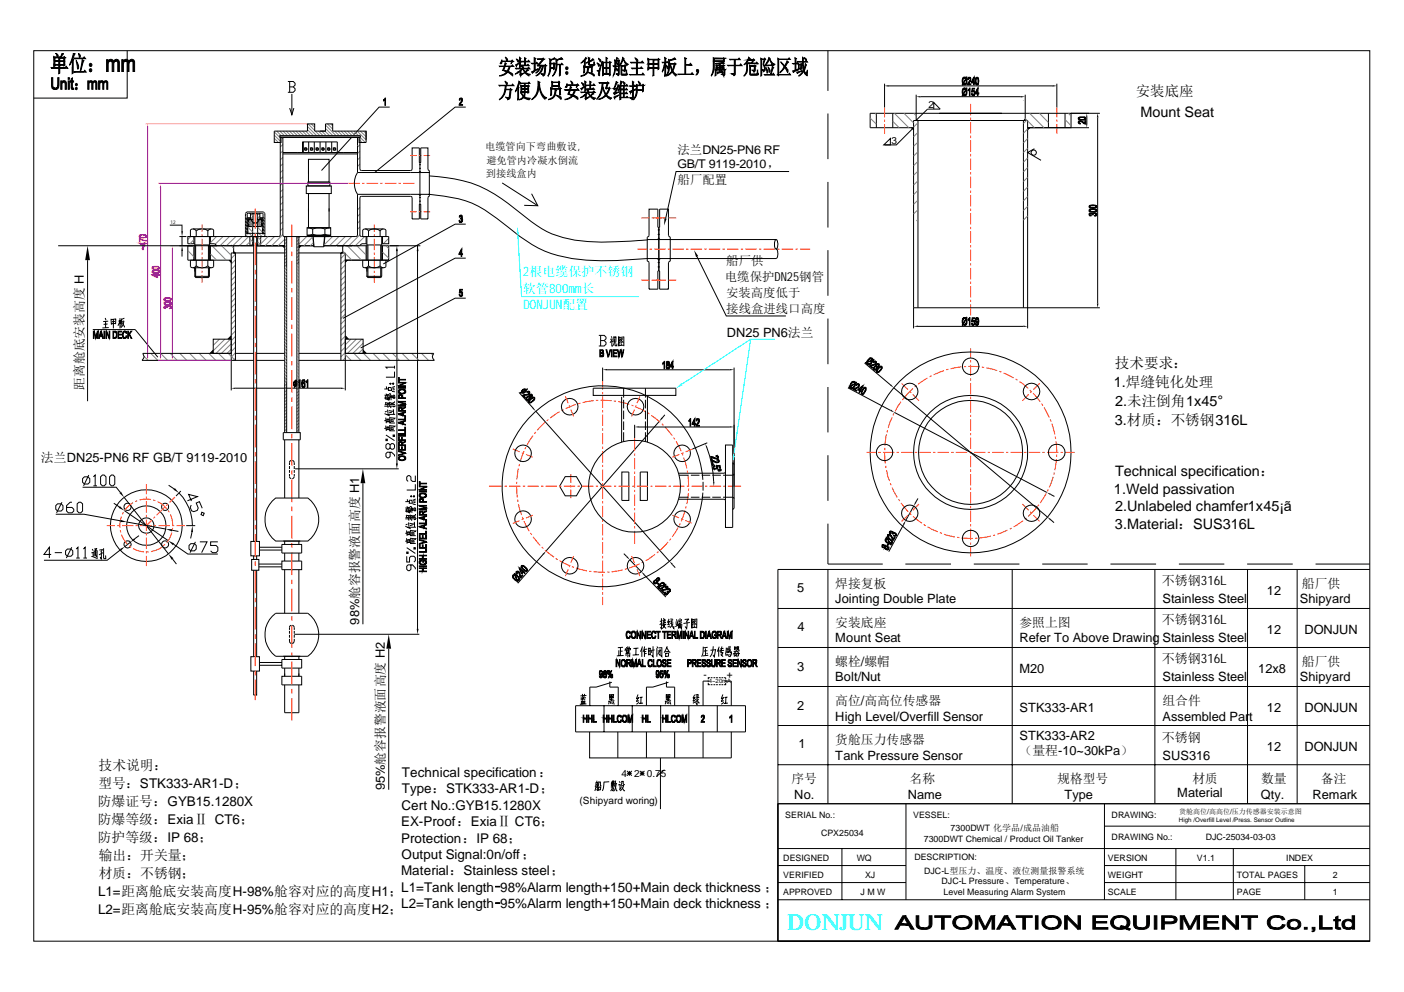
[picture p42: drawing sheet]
<svg xmlns="http://www.w3.org/2000/svg" width="297mm" height="210mm" viewBox="0 0 297 210" stroke-linecap="round" stroke-linejoin="round" font-family="sans-serif">
<defs><g id="words">
<text font-size="4.7" fill="#0ff" x="166.5" y="196.7">DONJUN</text>
<text font-size="3.1" x="235.9" y="77.8">技术要求：</text>
<g font-size="3">
<text x="240.3" y="20.4">安装底座</text>
<text x="241.3" y="24.7">Mount Seat</text>
<text x="235.7" y="81.8">1.焊缝钝化处理</text>
<text x="235.9" y="89.9">3.材质：不锈钢316L</text>
<text x="235.9" y="85.9">2.未注倒角1x45°</text>
<text x="235.9" y="100.8">Technical specification：</text>
<text x="235.7" y="104.5">1.Weld passivation</text>
<text x="235.9" y="111.9">3.Material：SUS316L</text>
<text x="235.9" y="108.2">2.Unlabeled chamfer1x45¡ã</text>
</g>
<g font-size="2.9">
<text x="20.8" y="166.8">型号：STK333-AR1-D；</text>
<text x="20.9" y="163">技术说明：</text>
<text x="20.7" y="170.5">防爆证号：GYB15.1280X</text>
<text x="20.7" y="174.3">防爆等级：ExiaⅡ CT6；</text>
<text x="20.7" y="178.2">防护等级：IP 68；</text>
<text x="20.9" y="182">输出：开关量；</text>
<text x="20.9" y="185.7">材质：不锈钢；</text>
</g>
<g font-size="2.8" fill="#0ff">
<text x="110.6" y="58.3">2根电缆保护不锈钢</text>
<text x="110.6" y="61.9">软管800m长</text>
<text x="110.7" y="65.5">DONJUN配置</text>
<text x="121.7" y="61.9">m</text>
</g>
<g font-size="2.8">
<text x="245.8" y="123.9">不锈钢316L</text>
<text x="245.8" y="132.1">不锈钢316L</text>
<text x="245.8" y="140.4">不锈钢316L</text>
<text x="245.8" y="156.9">不锈钢</text>
<text x="85" y="164.4">Technical specification：</text>
<text x="85" y="167.8">Type：STK333-AR1-D；</text>
<text x="84.9" y="171.3">Cert No.:GYB15.1280X</text>
<text x="84.9" y="174.9">EX-Proof：ExiaⅡ CT6；</text>
<text x="84.9" y="178.3">Protection：IP 68；</text>
<text x="84.9" y="185.2">Material：Stainless steel；</text>
<text x="84.9" y="181.8">Output Signal:0n/off；</text>
<text x="20.8" y="189.5">L1=距离舱底安装高度H-98%舱容对应的高度H1；</text>
<text x="84.9" y="188.7">L1=Tank length 98%Alarm length+150+Main deck thickness ；</text>
<text x="20.8" y="193.4">L2=距离舱底安装高度H-95%舱容对应的高度H2；</text>
<text x="84.9" y="192.2">L2=Tank length 95%Alarm length+150+Main deck thickness ；</text>
</g>
<g font-size="2.7">
<text x="153.8" y="71.4">DN25 PN6法兰</text>
<text x="17.7" y="82.5" transform="rotate(-90 17.7 82.5)">距离舱底安装高度 H</text>
<text x="8.7" y="97.8">法兰DN25-PN6 RF GB/T 9119-2010</text>
<text x="168.6" y="125.4">5</text>
<text x="176.7" y="124.3">焊接复板</text>
<text x="268" y="125.9">12</text>
<text x="275.4" y="124.3">船厂供</text>
<text x="176.7" y="127.6">Jointing Double Plate</text>
<text x="245.9" y="127.6">Stainless Steel</text>
<text x="275" y="127.6">Shipyard</text>
<text x="76" y="132.2" transform="rotate(-90 76 132.2)">98%舱容报警液面高度 H1</text>
<text x="168.7" y="133.6">4</text>
<text x="176.7" y="135.9">Mount Seat</text>
<text x="176.7" y="132.6">安装底座</text>
<text x="215.7" y="135.9">Refer To Above Drawing Stainless Steel</text>
<text x="215.7" y="132.6">参照上图</text>
<text x="268" y="134.2">12</text>
<text x="276" y="134.2">DONJUN</text>
<text x="168.6" y="141.9">3</text>
<text x="176.7" y="140.9">螺栓/螺帽</text>
<text x="215.7" y="142.5">M20</text>
<text x="266.2" y="142.5">12x8</text>
<text x="275.4" y="140.9">船厂供</text>
<text x="176.7" y="149.1">高位/高高位传感器</text>
<text x="176.7" y="144.2">Bolt/Nut</text>
<text x="245.9" y="149.1">组合件</text>
<text x="245.9" y="144.2">Stainless Steel</text>
<text x="275" y="144.2">Shipyard</text>
<text x="168.7" y="150.2">2</text>
<text x="176.7" y="152.5">High Level/Overfill Sensor</text>
<text x="215.7" y="150.7">STK333-AR1</text>
<text x="245.9" y="152.5">Assembled Part</text>
<text x="268" y="150.7">12</text>
<text x="276" y="150.7">DONJUN</text>
<text x="168.9" y="158.2">1</text>
<text x="176.7" y="160.7">Tank Pressure Sensor</text>
<text x="176.7" y="157.4">货舱压力传感器</text>
<text x="215.7" y="156.6">STK333-AR2</text>
<text x="215.7" y="159.7">（量程-10~30kPa）</text>
<text x="245.9" y="160.7">SUS316</text>
<text x="268" y="159">12</text>
<text x="276" y="159">DONJUN</text>
<text x="81.4" y="167.2" transform="rotate(-90 81.4 167.2)">95%舱容报警液面高度 H2</text>
<text x="167.5" y="165.6">序号</text>
<text x="192.4" y="165.6">名称</text>
<text x="223.7" y="165.6">规格型号</text>
<text x="252.3" y="165.6">材质</text>
<text x="266.8" y="165.6">数量</text>
<text x="279.5" y="165.6">备注</text>
<text x="168" y="169">No.</text>
<text x="192.1" y="169">Name</text>
<text x="225.2" y="169">Type</text>
<text x="249.1" y="168.6">Material</text>
<text x="266.8" y="169">Qty.</text>
<text x="277.7" y="169">Remark</text>
</g>
<g font-size="2.6">
<text x="143.3" y="32.5">法兰DN25-PN6 RF</text>
<text x="143.4" y="39">船厂配置</text>
<text x="153.4" y="59.4">电缆保护DN25钢管</text>
<text x="153.7" y="56">船厂供</text>
<text x="153.6" y="62.8">安装高度低于</text>
<text x="153.7" y="66.2">接线盒进线口高度</text>
</g>
<text font-size="2.5" x="143.3" y="35.6">GB/T 9119-2010，</text>
<g font-size="2.2">
<text x="102.6" y="31.8">电缆管向下弯曲敷设,</text>
<text x="102.9" y="34.6">避免管内冷凝水倒流</text>
<text x="102.8" y="37.4">到接线盒内</text>
</g>
<g font-size="2.1">
<text x="196.5" y="22.9">2</text>
<text x="188.6" y="30.5">3</text>
<text x="148.8" y="143.4">-</text>
<text x="153.8" y="143.4">+</text>
<text x="131.5" y="164.4">4</text>
<text x="134.2" y="164.4">2</text>
<text x="136.8" y="164.4">0.75</text>
<text x="122.6" y="170">(Shipyard woring)</text>
</g>
<g font-size="1.9">
<text x="166.1" y="173">SERIAL No.:</text>
<text x="193.2" y="173">VESSEL:</text>
<text x="235.2" y="173">DRAWING:</text>
<text x="173.7" y="177">CPX25034</text>
<text x="195.4" y="178.2">7300DWT Chemical / Product Oil Tanker</text>
<text x="201.1" y="175.9">7300DWT 化学品/成品油船</text>
<text x="235.2" y="177.7">DRAWING No.:</text>
<text x="255.1" y="177.7">DJC-25034-03-03</text>
<text x="165.7" y="185.7">VERIFIED</text>
<text x="165.7" y="182.1">DESIGNED</text>
<text x="181.3" y="182.1">WQ</text>
<text x="183" y="185.7">XJ</text>
<text x="193.4" y="182">DESCRIPTION:</text>
<text x="195.5" y="184.8">DJC-L型压力、温度、液位测量报警系统</text>
<text x="234.4" y="182.1">VERSION</text>
<text x="234.4" y="185.8">WEIGHT</text>
<text x="253.2" y="182.1">V1.1</text>
<text x="261.7" y="185.7">TOTAL PAGES</text>
<text x="272.1" y="182.1">INDEX</text>
<text x="282" y="185.7">2</text>
<text x="165.7" y="189.4">APPROVED</text>
<text x="182.1" y="189.4">J M W</text>
<text x="199.2" y="187.1">DJC-L Pressure、Temperature、</text>
<text x="199.6" y="189.4">Level Measuring Alarm System</text>
<text x="234.4" y="189.4">SCALE</text>
<text x="261.7" y="189.4">PAGE</text>
<text x="282" y="189.4">1</text>
</g>
<text font-size="1.5" x="249.5" y="172.2">货舱高位/高高位/压力传感器安装示意图</text>
<g font-size="1.3">
<text x="149.9" y="144.6">4~20mA</text>
<text x="249.4" y="174">High /Overfill Level /Press. Sensor Outline</text>
</g>
<text font-size="1.1" x="36.1" y="47.3">12</text>
</g></defs>
<g fill="none" stroke="#000" stroke-width=".21">
<path d="M26.9 10.7v10.1h-19.8M60.9 17.2h1.1l.4 .4v.4l-.4 .4M61.3 18.4h.7l.4 .4v.3l-.4 .4h-1.1M61.3 17.2v2.3M61.8 19.9v4.4M187.1 17.7v5M188 18.2h34.7M223.6 17.7v5M59.8 32.3h3.1M61.3 22.9l.5 1.4 .4-1.4M72.6 32.3h3M82.5 22.7h-2.3l-12.2 13.4"/>
<path d="M98.5 22.7h-2.2l-17 13.8M185.4 24v3M187 30.7l1.4-1.4v1.4zM188.9 24v3M192.8 27l.5 .4M193.1 27.2l-3.5 3.5h-2.4M193.8 20v5.5h.4v39.6M193.8 25.2l.3 .3M194.7 20.5h21.3M197.6 23.1v-1.4l1.3 1.4h-2.7l-2.2 2.2M198.7 24h6.6h-21.2v3h9.2M211.9 24h-6.6h21.3v3h-9.2h13"/>
<path d="M216.5 21.3h.1M216.9 20v5.5h-.4v39.6M216.9 25.2l-.3 .3M217.9 27l-.5 .4M218.8 31.5l-1.4 .8 2.8 1.6M221.8 24v3M225.3 24v3M226.6 24h6.1M229.9 24.9v1.2M232.2 24.9v39.3M59.8 52l.4 .5M63.7 52l-.5 .5"/>
<path d="M82.4 52h6.5M84 52.8v45.6M88.3 52v81.4M98.5 54.6h-2.2l-23.8 12.8M98.5 47.4h-2.2l-15.2 8.5M19.6 69.7h9l4.8 5.9M22.3 67.3l.1 .4M22.3 68v1.4M22.8 68.6h-.9M22.9 68h-1.1M23 69.3l-1.3 .1M23.5 67.5l.1 1.2"/>
<path d="M24 67.6v1.9M24.3 68l-.6 .1M24.5 68.4l-.9 .1M24.5 67.5v1.1M24.5 67.5l-1 .1M25.4 67.3v2.2M25.4 68l-.4 .9M25.4 68.2l.2 .3M25.6 67.9l-.6 .1M25.7 67.4l-.1 1.9M25.9 68.2l.5 1M26.2 67.9l-.3 1-.3 .4"/>
<path d="M26.2 68h-.4M26.3 67.3l-.6 .3M45.1 71.8h3.8v3h-3.8zM45.1 74.1l-.7 .7M48.9 71l-.7 .8M48.9 76.3v6.3M73.1 71.8h3.7v3h-3.7zM73.1 71l.6 .8M73.1 76.3v6.3M76.8 74.1l.7 .7M83.5 78.6v1.2h-1.9M83.5 77.7h-1.9l.3 .3"/>
<path d="M83.5 77.4v.6M98.5 63.1h-2.2l-20 10.5M126.7 71h1.1l.4 .3v.4l-.4 .4M127.1 72.1h.7l.4 .3v.4l-.4 .4h-1.1M127.1 71v2.2M129.3 71.2l.2 .3M129.4 72.1l.3 .3M129.4 72l-.3 .5M129.5 71.7l-.4 .1M129.6 71.6l-.2 1.7M129.9 71.2v1.2M130.1 71.6a1.82 1.82 0 0 1-.6 1.7"/>
<path d="M130.1 72.3l.1 .9h.3v-.5M130.3 71.2v1.2M130.3 71.3h-.4M130.9 73.1l1-.1 .1 .2M130.9 71.2v2.1M131.3 71.9l.5 .5h.1M131.3 72.7l.3 .3M131.4 72.4l.2 .2M131.5 71.5l-.4 .6M131.6 71.7l-.3 .1M131.7 71.6l-.4 .7-.3 .3M132 71.3l-1.1 .1"/>
<path d="M132 71.2v2.1M182.9 76.8l5.5 4.7M193.3 65.1h24.1v-39.6h-24.1v44M194.2 69.1h22.3M232.7 65.1h-15.3v4.4M49.8 82.1h22.3M59.9 93.1h3.6M61.2 98.6v.6M61.2 99.5v.5M61.6 97.4l-.3 .2-.1 .8M61.8 97.4l.4 .2 .1 .8M62.3 98.6v.6"/>
<path d="M62.3 99.5v.5M62.4 99.2h22M81.3 86h2.3l-.3 .2M81.3 82.3h.9M81.4 87.5l1.1 .5M81.4 84l.4 .1M81.4 83.6l.4 .1M81.4 85.6h2.2M81.5 85.2l.7 .1-.2 .2M81.6 90.6l-.3 .1M81.6 89h-.3M81.6 85.2v.4"/>
<path d="M81.6 83.8v.8M81.6 90.1l.1 1.1M81.6 88.4l.1 1.1M81.6 92.9h.3v.3h-.3zM81.6 92l1.9 1.2M81.7 83.3l.1 .4M81.7 84.4l.7 .3M81.7 81.8l.1 .5M81.8 83.5l.7 .3M81.8 83.7l.3 .2M81.8 84.3h-.4M81.8 84h.8l-.1 .2"/>
<path d="M81.8 90.3l.4 .1M81.8 90.9h.6M81.8 88.7h.4M81.8 89.3h.6M81.8 87.7h1.8M81.8 87l-.4 .2M81.9 90.4v.5M81.9 88.7v.6M81.9 84v.5M82 86.7l.1 .8M82 85.7l.1 .6M82.1 84.5h.4"/>
<path d="M82.1 82.6h.8M82.1 82h.6M82.2 84.5l-.1-.3h.2l.1 .3M82.2 82v.6M82.2 90.3l.1 .6M82.2 88.6l.1 .7M82.2 86.9l1.1 .2M82.3 85.1l1.2 .5M82.3 90.1l1.3 .1-.3 .2M82.3 88.4l1.3 .1-.3 .2M82.4 91.2h1.2M82.4 89.5h1.2"/>
<path d="M82.4 85.7l.3 .6M82.4 85.1l.1 .4M82.5 83.2l-.6 .5M82.5 90.1v1.1M82.5 88.4v1.1M82.5 81.2h.2zM82.5 95.7v.9l-.3 .3h-.3l-.3-.3v-.6l.3-.3h.9l.7 .6v.3M82.5 94.2l.3-.3h.4l.3 .3v.6l-.3 .3h-.4l-.3-.3v-.6l-.3-.3h-.3l-.3 .3v.6l.3 .3h.3l.3-.3M82.5 81.1l.2 .1-.1 .1zM82.5 81.1l.1 .2zM82.6 81.2h.1M82.6 83.2l.1 1.5"/>
<path d="M82.6 83.9l-.1 .1M82.7 90.4h.4M82.7 90.9h.6M82.7 88.7h.4M82.7 89.2h.6M82.7 90.4l.1 .5M82.7 88.7l.1 .5M82.7 82l.1 .6M82.8 83.6l.1 .7zM82.9 87.2l-.6 .1M82.9 82.8l.7 .1M83 83.6v.7"/>
<path d="M83.1 81.2h.2l-.1 .1zM83.1 81.2h.2zM83.1 81.1l.1 .1zM83.1 90.4l.1 .5M83.1 88.7l.1 .5M83.2 92h.3v.3h-.3zM83.2 81.2h.1M83.2 83.6h.3M83.2 86.6l.1 1M83.2 83.6l.1 .7M83.5 84.9v.2l-.9 .4M83.5 83.6l.1 .7h-.4"/>
<path d="M83.5 82.1l-.5 .1M83.5 82.4l-.5 .1M83.6 81.8l-.6 .2M189.1 82.1l32.5 27.3M61.2 100.8l.1 .3 .3 .2M61.2 100.3v.5M62.3 100.8l-.1 .3-.4 .2M62.3 100.3v.5M85.8 109.8h2.2l-.3 .2M85.8 111.4l1.1 .5M85.8 107.9l.4 .1M85.8 107.5l.4 .1"/>
<path d="M85.8 106.1h.8M85.8 109.5h2.2M85.9 109l.7 .1-.2 .2M86 114.4l-.2 .2M86 112.8l-.2 .1M86 109.1v.4M86 107.7v.7M86 113.9l.1 1.1M86 112.2l.1 1.2M86 116.8h.3v.3h-.3zM86 117.7v1.2h.6v-.9l.3-.3h.7l.3 .3v.6l-.3 .3M86 115.9l1.9 1.2"/>
<path d="M86.1 107.2l.1 .4M86.2 108.3l.6 .3M86.2 107.3l.7 .4M86.2 107.6l.3 .2M86.2 108.2h-.4M86.2 105.6v.5M86.2 107.8l.8 .1-.1 .1M86.2 114.2h.4M86.2 114.8h.6M86.2 112.5l.4 .1M86.2 113.1h.6M86.2 111.6h1.8"/>
<path d="M86.2 110.9l-.4 .2M86.3 114.2v.6M86.3 112.5v.6M86.3 107.8v.5M86.4 109.6l.1 .6M86.4 110.5l.1 .9M86.5 108.3h.4M86.5 108h.2M86.5 106.5h.8M86.5 105.8h.7v.7M86.5 108l.1 .3M86.6 105.8v.7"/>
<path d="M86.6 114.1l.1 .7M86.6 112.5l.1 .6M86.6 110.7l1.1 .2M86.7 109l1.2 .4M86.7 113.9l1.3 .1-.3 .2M86.7 112.2l1.3 .2-.3 .2M86.7 108l.1 .3M86.8 115h1.2M86.8 113.3h1.2M86.8 109.6l.4 .6M86.8 109l.1 .4M86.9 107.1l-.6 .5"/>
<path d="M86.9 113.9l.1 1.1M86.9 112.3l.1 1M86.9 119.5v1l-.3 .2h-.3l-.3-.2v-.7l.3-.3h1l.6 .7v.3M87 105l.1 .1zM87 104.9v.2M87 104.9l-.1 .1 .1 .1M87 105v.1M87 107.1l.2 1.4M87 107.8h-.1M87.1 114.2l.4 .1 .1 .4M87.1 114.7h.6M87.1 112.6h.4"/>
<path d="M87.1 113h.6M87.2 114.2v.5M87.2 112.6v.4M87.3 108.1l-.1-.6 .1 .6M87.3 111.1l-.6 .1M87.3 106.7l.7 .1M87.4 107.5v.6M87.5 105h.2l-.1 .1zM87.5 112.6l.1 .4M87.6 115.9h.3v.3h-.3zM87.6 105v.1zM87.6 105h.1"/>
<path d="M87.6 108.1h.4M87.6 107.5h.3l.1 .6M87.6 107.5l.1 .6M87.7 110.4v1.1M87.9 102.5v1.2h-1.9M87.9 100.6v1.3h-.6l-.4-.3v-.7l-.3-.3h-.3l-.3 .3v.7l.3 .3M87.9 108.8v.2l-.9 .4M87.9 106.3l-.5 .1M87.9 106l-.5 .1M88 105.6l-.6 .2M175.2 119.4h11.6M191.2 110.9l-3.2 5.8"/>
<path d="M191.5 119.4h9.7M193.3 107.1l-1.7 3M194.2 105.5l-.5 .8M206 119.4h9.7M220.5 119.4h9.6M222.3 110l.7 .6M234.9 119.4h9.7M249.4 119.4h9.6M263.8 119.4h9.7M278.3 119.4h11.5M62.3 134.2h26.4M164.6 120.5v78.7v-29.1h125.2"/>
<path d="M175.2 120.5v49.6M214.2 120.5v49.6M244.3 120.5v49.6M263.9 120.5v49.6M274.4 120.5v49.6M164.6 161.8h125.2"/>
<circle cx="218.7" cy="32.3" r=".56"/>
<circle cx="205.4" cy="77.5" r="1.76"/>
<circle cx="187.1" cy="95.7" r="1.73"/>
<circle cx="192.5" cy="82.8" r="1.75"/>
<circle cx="205.3" cy="95.7" r="21.3"/>
<circle cx="205.4" cy="95.7" r="11"/>
<circle cx="205.4" cy="95.7" r="12.1"/>
<circle cx="218.2" cy="82.8" r="1.76"/>
<circle cx="223.6" cy="95.7" r="1.74"/>
<circle cx="192.5" cy="108.6" r="1.73"/>
<circle cx="205.4" cy="113.9" r="1.74"/>
<circle cx="218.2" cy="108.6" r="1.74"/>
</g>
<g fill="#000">
<path d="M187.1 18.2l.9-.2v.3zM222.7 18l.9 .2-.9 .1zM192.8 27h.5v.4zM193.8 25.2l.3 .3h-.3zM193.8 20.5l.9-.2v.3zM216 20.3l.9 .2-.9 .1zM216.9 25.2v.3h-.3zM217.4 27h.5l-.5 .4zM229.9 24l.2 .9h-.3zM229.8 26.1h.3l-.2 .9zM232.2 24l.2 .9h-.3zM59.8 52h.4v.5z"/>
<path d="M63.2 52h.5l-.5 .5zM84 52l.1 1.1h-.3zM88.3 52l.2 1.1h-.3zM44.4 74.8l.7-.7v.7zM48.9 71v.8h-.7zM73.1 71l.6 .8h-.6zM76.8 74.1l.7 .7h-.7zM193.3 69.1l.9-.2v.3zM216.5 68.9l.9 .2-.9 .1zM232.1 64.2h.3l-.2 .9zM48.9 82.1l.9-.1v.3zM72.1 82l1 .1-1 .2z"/>
<path d="M83.8 98.1h.3l-.1 1.1zM188.3 81.5l.2-.2 .6 .8zM191.6 110.1l-.3 .9-.2-.2zM193.6 106.2l.3 .2-.6 .7zM221.6 109.4l.8 .5-.2 .2zM88.2 133.1h.3l-.2 1.1z"/>
</g>
<g fill="none" stroke="#808080" stroke-width=".21">
<path d="M58 29.9l.2 .3M58 29.3l.9 .9M58 28.6l1.3 1.3M58 27.9l1.3 1.3M58.5 27.7l1 1M59.2 28.7h17v.2h-17zM59.2 27.7l1 1M59.2 28.8h17M59.9 27.7l1 1M60.6 27.7l.9 1M61.2 27.7l1 1M61.9 27.7l1 1"/>
<path d="M62.6 27.7l1 1M63.3 27.7l1 1M64 27.7l1 1M64.7 27.7l.9 1M65.1 27.4l1.2 1.3M65.1 26.8l1.9 1.9M65.2 26.2l1.4 1.4M65.9 26.2l.7 .7M66.5 26.2l.1 .1M66.7 27.7l1 1M67.4 27.7l1 1M68.1 27.7l.9 1"/>
<path d="M68.7 27.7l1.1 1M68.9 27.2l1.5 1.5M68.9 26.5l2.2 2.2M69.3 26.2l1.1 1.1M70 26.2l.4 .4M70.8 27.7l1 1M71.5 27.7l1 1M72.2 27.7l.9 1M72.8 27.7l1 1M73.5 27.7l1 1M74.2 27.7l1 1M74.9 27.7l.9 1"/>
<path d="M75.6 27.7l1.9 1.9M76.1 29.7l.5 .5M76.2 29.1l1.1 1.1M76.2 27.7l1.3 1.2M76.9 27.7l.6 .6M184.1 25l1.3 1.3M185.2 24l.2 .2M188.9 25.7l1.3 1.3M189.2 24l3.1 3M191.2 24l2.1 2M193.3 24l.5 .5M194.2 26l-.9 .9"/>
<path d="M194.2 28l-.9 .9M194.2 30.1l-.9 .9M194.2 32.1l-.9 .9M194.2 34.1l-.9 1M194.2 36.2l-.9 .9M194.2 38.2l-.9 1M216.9 25.1l.4 .4M217.2 25.5l-.7 .6M217.4 25.6l1.4 1.4M217.4 27.3l-.9 .9M217.4 29.3l-.9 .9M217.4 31.4l-.9 .9"/>
<path d="M217.4 33.4l-.9 .9M217.4 35.4l-.9 1M217.4 37.5l-.9 .9M217.4 39.6l-.9 .9M217.8 24l3.1 3M219.9 24l1.9 1.9M225.3 25.3l1.3 1.3M226 24l.6 .6M194.2 40.3l-.9 .9M194.2 42.3l-.9 .9M194.2 44.4l-.9 .9M194.2 46.4l-.3 .4"/>
<path d="M217.4 41.6l-.9 .9M217.4 43.7l-.9 .8M217.4 45.7l-.9 .9M45.3 71.8l-.2 .1M46.4 71.8l-1.3 1.3M47.6 71.8l-2.5 2.4M48.8 71.8l-3.1 3M48.9 72.7l-2.1 2.1M48.9 73.9l-.9 .9M73.1 71.7v.1M74.2 71.8l-1.1 1.2M75.4 71.8l-2.3 2.3"/>
<path d="M76.6 71.8l-3.1 3M76.8 72.6l-2.1 2.2M76.8 73.8l-1 1M60.6 90.7l-.4 .5M60.6 90.1l-.4 .4M60.6 89.4l-.4 .4M60.6 88.7l-.4 .4M60.6 88l-.4 .4M60.6 87.3l-.4 .5M60.6 86.6l-.4 .5M60.6 86l-.4 .4M63.2 90.9l-.4 .4"/>
<path d="M63.2 90.2l-.4 .4M63.2 87.5l-.4 .4M63.2 89.5l-.4 .5M63.2 86.8l-.4 .4M63.2 88.8l-.4 .5M63.2 88.2l-.4 .4M63.2 86.1l-.4 .4"/>
</g>
<g fill="#000" stroke="#000" stroke-width=".21">
<path d="M10.9 16.4h.3v2.1l.5 .1-.6 .1-.1-.1z" fill-rule="evenodd"/>
<path d="M11.4 13.7h1h-.8v.3l-.2 .1z" fill-rule="evenodd"/>
<path d="M11.4 12l.2 .1h1.3l-1.5 .1z" fill-rule="evenodd"/>
<path d="M11.8 11.4l.4 .2 .1 .4a.25 .25 0 0 1-.3-.1 .25 .25 0 0 1 0-.3z" fill-rule="evenodd"/>
<path d="M12.4 13.7h1.1h-.9v.6h-.2z" fill-rule="evenodd"/>
<path d="M11.6 12.9h.8v-.7h1.1h-.9v.7z" fill-rule="evenodd"/>
<path d="M12.2 16.4h.3l-.1 2.1-.5 .4h-.6l-.2-.2 .8-.1 .2-.2z" fill-rule="evenodd"/>
<path d="M12.4 14.4h.2v1.1l-.2 .1z" fill-rule="evenodd"/>
<path d="M11.6 13.6h.8v-.6h.2v.6z" fill-rule="evenodd"/>
<path d="M13.1 17.3h.4z" fill-rule="evenodd"/>
<path d="M12.9 17.1h.2v.3h.2l-.2 .3v1.2h-.2z" fill-rule="evenodd"/>
<path d="M11.6 12.1h1.2l.3-.7h.3l-.5 .7z" fill-rule="evenodd"/>
<path d="M13.1 17.3a.5 .5 0 0 1 .5-.2 .5 .5 0 0 1 .4 .4v1.4h-.2v-1.4l-.2-.2z" fill-rule="evenodd"/>
<path d="M11.4 12.2l2.1-.1 .1-.1 .2 .2h-2.2v.7h1h-1.2z" fill-rule="evenodd"/>
<path d="M12.6 13.6h.9v-.6h.2v.7z" fill-rule="evenodd"/>
<path d="M11.4 12.9h2.1v-.7h-1.1h1.4l-.1 .8h-2.1v.6l2.1 .1v.2h-.2v-.2h-2.1z" fill-rule="evenodd"/>
<path d="M10.8 14.3h3l.2-.3 .3 .4-3.3 .1z" fill-rule="evenodd"/>
<path d="M14.4 17.1h.3v1.8h-.3z" fill-rule="evenodd"/>
<path d="M14.4 16.4h.3v.4h-.3z" fill-rule="evenodd"/>
<path d="M15.1 16.7l.2-.2v.6h.3v.3h-.3v1.2h.1h-.3v-1.2h-.2z" fill-rule="evenodd"/>
<path d="M15.3 12.8h.2v2.6l-.2 .2z" fill-rule="evenodd"/>
<path d="M15.1 18.6h.5v.3h-.4z" fill-rule="evenodd"/>
<path d="M15.5 11.4h.4l-.5 1.1 .2 .1-.4 .3-.5 .9z" fill-rule="evenodd"/>
<path d="M16 18.6l.2-.1 .1 .4h-.3z" fill-rule="evenodd"/>
<path d="M16.2 12.8l.4 1.1-.1 .7z" fill-rule="evenodd"/>
<path d="M16.5 11.4h.2a.47 .47 0 0 1 .1 .8z" fill-rule="evenodd"/>
<path d="M17.4 12.6l.4 .2-.8 2.4z" fill-rule="evenodd"/>
<path d="M15.7 12.3h1.9l.2-.3 .3 .4-2.2 .1z" fill-rule="evenodd"/>
<path d="M15.6 15.2h2.1l.2-.3 .3 .4h-2.4z" fill-rule="evenodd"/>
<path d="M18.6 17.1h.2v.3h.2l-.2 .3v1.2h-.2z" fill-rule="evenodd"/>
<path d="M18.8 17.4l.4-.1z" fill-rule="evenodd"/>
<path d="M19 14.6h.3a.37 .37 0 0 1-.1 .6l-.3-.2z" fill-rule="evenodd"/>
<path d="M19 13.5a.29 .29 0 0 1 .4 0 .29 .29 0 0 1-.1 .5 .29 .29 0 0 1-.4-.1z" fill-rule="evenodd"/>
<path d="M19 17.2l.3-.1 .3 .3-.8-.1z" fill-rule="evenodd"/>
<path d="M19.3 17.4l.7-.1-.3 .4v1.2h-.3z" fill-rule="evenodd"/>
<path d="M19.7 17.3a.46 .46 0 0 1 .5-.2 .46 .46 0 0 1 .3 .6v1.2h-.2v-1.4z" fill-rule="evenodd"/>
<path d="M21.1 17.3h.4z" fill-rule="evenodd"/>
<path d="M20.9 17.1h.2v.3h.2l-.2 .4v1.1h-.2z" fill-rule="evenodd"/>
<path d="M21.2 17.2a.46 .46 0 0 1 .4-.1 .46 .46 0 0 1 .4 .3z" fill-rule="evenodd"/>
<path d="M21.6 17.4l.7-.1-.3 .3v1.3h-.3z" fill-rule="evenodd"/>
<path d="M22 17.2l.5-.1 .3 .3v1.5h-.2l-.1-1.4-.5-.2z" fill-rule="evenodd"/>
<path d="M22.5 12.6h.3v.4h.3l-.2 .4v1.7h-.4z" fill-rule="evenodd"/>
<path d="M22.9 12.9h.5z" fill-rule="evenodd"/>
<path d="M23 12.8a.61 .61 0 0 1 .6-.2 .61 .61 0 0 1 .4 .4l-1.1-.1z" fill-rule="evenodd"/>
<path d="M23.6 13l1-.1-.3 .1-.2 .4v1.7h-.4v-1.8z" fill-rule="evenodd"/>
<path d="M24.2 12.8a.65 .65 0 0 1 .8-.2 .65 .65 0 0 1 .3 .8v1.7h-.4v-1.9l-.3-.3h-.5z" fill-rule="evenodd"/>
<path d="M25.8 12.6h.3v.4h.3l-.3 .6v1.5h-.3z" fill-rule="evenodd"/>
<path d="M26.1 12.9h.5z" fill-rule="evenodd"/>
<path d="M26.1 12.8a.61 .61 0 0 1 .7-.3 .61 .61 0 0 1 .4 .5z" fill-rule="evenodd"/>
<path d="M26.8 13l1-.1-.5 .4v1.8h-.3v-1.8z" fill-rule="evenodd"/>
<path d="M27.4 12.8a.62 .62 0 0 1 1.1 .3v2h-.4v-1.9l-.3-.3h-.5z" fill-rule="evenodd"/>
<path d="M203.7 16.5h.4l-.4 .3 .1 .7-.1 .1-.1-.7z" fill-rule="evenodd"/>
<path d="M203.7 18.9l.4-.1-.4 .3 .1 .7-.1 .1-.1-.7z" fill-rule="evenodd"/>
<path d="M203.7 16.5h.1a.38 .38 0 0 1 .6 0z" fill-rule="evenodd"/>
<path d="M203.8 18.7l.3-.1 .3 .2z" fill-rule="evenodd"/>
<path d="M203.7 17.8h.7l-.2 .2z" fill-rule="evenodd"/>
<path d="M204.4 16.7l.2 .2-.1 .7-.1 .2h-.3l.3-.3z" fill-rule="evenodd"/>
<path d="M203.7 16.5l.9-.1-.1 .3h-.1l-.5 1 .5 .1h-.7v.2v-.4l.6-.9z" fill-rule="evenodd"/>
<path d="M204.4 19.1l.1-.1 .1 .2-.1 .7-.1 .2h-.3l.3-.3z" fill-rule="evenodd"/>
<path d="M203.7 18.8l.9-.1-.1 .3-.1 .1-.5 .9 .5 .1h-.7v.2v-.4l.6-1z" fill-rule="evenodd"/>
<path d="M204.8 19h.3l-.3 .2z" fill-rule="evenodd"/>
<path d="M204.8 16.5l.1-.1 .4 .1h-.3l-.1 .3h-.2z" fill-rule="evenodd"/>
<path d="M205.1 18.6l.1 1.6h-.1v-1.2h-.2z" fill-rule="evenodd"/>
<path d="M205.1 16.5h.2l.1 .5-.5 .8h.5v.1h-.7l.6-1z" fill-rule="evenodd"/>
<path d="M205.6 19.8h.1l.1 .3h.3l-.3 .1z" fill-rule="evenodd"/>
<path d="M205.7 19.2l.4 .1z" fill-rule="evenodd"/>
<path d="M206 16.4h.1l-.5 1h.6l-.1 .5h-.1v-.4h-.5z" fill-rule="evenodd"/>
<path d="M206.1 16.4v1h-.5h.4z" fill-rule="evenodd"/>
<path d="M205.9 19.4h.3l-.1 .7h-.2l.2-.2v-.4z" fill-rule="evenodd"/>
<path d="M205.7 18.7h.5v.2h-.4l-.1 .4h.4l-.5 .2z" fill-rule="evenodd"/>
<path d="M206.5 16.5h.2l-.2 .5v.6l.2 .2h-.2l-.1-.4z" fill-rule="evenodd"/>
<path d="M206.5 16.4h.4l.1 .3v.9l-.2 .4-.3-.2h.3l.1-.2v-.9z" fill-rule="evenodd"/>
<path d="M206.8 18.6l-.4 1.1h.7l-.2 .5h-.1v-.3h-.5z" fill-rule="evenodd"/>
<path d="M206.9 18.6v1.1h-.5h.4z" fill-rule="evenodd"/>
<path d="M81.2 21.1h.2l-.2 .2z" fill-rule="evenodd"/>
<path d="M81.4 20.8h.2v1.5h-.2v-1.2h-.2z" fill-rule="evenodd"/>
<path d="M97.3 20.8h.3l.2 .1h-.4l-.1 .3h-.1z" fill-rule="evenodd"/>
<path d="M97.5 20.9h.3v.5l-.5 .7h.6v.2h-.8l.6-1v-.3z" fill-rule="evenodd"/>
<path d="M203.7 20.1h.7l-.2 .1z" fill-rule="evenodd"/>
<path d="M228.2 25.7l.1-.1v.4l.3 .2-.4-.2z" fill-rule="evenodd"/>
<path d="M228.2 24.9l.3-.2h.9l.3 .2v.3l-.1 .1v-.3l-.3-.1h-.8l-.2 .1-.1 .3z" fill-rule="evenodd"/>
<path d="M228.3 25.6h.5l.7 .5v-.6h.2v.8l-.9-.6h-.4l-.1 .2z" fill-rule="evenodd"/>
<path d="M228.3 25.1l.4 .2 .7-.1 .2-.1v.2l-1 .1-.3-.1z" fill-rule="evenodd"/>
<path d="M97.1 46.7l.2-.1 .2 .3h-.3z" fill-rule="evenodd"/>
<path d="M97.2 45.7h.3l-.2 .2h-.1z" fill-rule="evenodd"/>
<path d="M97.4 46.2l.4 .1h-.4z" fill-rule="evenodd"/>
<path d="M97.3 45.6l.1-.1a.41 .41 0 0 1 .3 .7h-.3l.2-.1v-.3z" fill-rule="evenodd"/>
<path d="M97.6 52.7l-.4 1h.7v.2h-.2v.3h-.1v-.3h-.5z" fill-rule="evenodd"/>
<path d="M97.7 52.7v1h-.5h.4z" fill-rule="evenodd"/>
<path d="M97.5 46.3l.3 .1 .1 .4-.3 .3h-.2l-.2-.2h.4l.1-.3z" fill-rule="evenodd"/>
<path d="M230.5 45.2l.5-.1 .1 .3-.1-.1-.3-.1-.2 .4-.1-.1z" fill-rule="evenodd"/>
<path d="M230.4 44.4l.4-.2 .8 .1a.29 .29 0 0 1 .4 .1 .29 .29 0 0 1-.1 .4l-.1-.4-.9-.1-.3 .1v.4l-.2-.2z" fill-rule="evenodd"/>
<path d="M230.4 43.6l.6-.2h.7a.3 .3 0 0 1 .3 .2 .3 .3 0 0 1-.1 .4v-.3l-.2-.2h-1l-.1 .2v.3l-.2-.2z" fill-rule="evenodd"/>
<path d="M230.6 45.4l.3 .2-.1 .1-.3-.1z" fill-rule="evenodd"/>
<path d="M230.6 44.5l.3 .3h.7l.3-.3v.3l-1.1 .1-.2-.1z" fill-rule="evenodd"/>
<path d="M230.6 43.7l.5 .3 .6-.1 .2-.2v.3h-1.2z" fill-rule="evenodd"/>
<path d="M231.1 45.2l.1-.1 .1 .4-.2-.1z" fill-rule="evenodd"/>
<path d="M231.2 45.1h.5a.32 .32 0 0 1 .3 .2 .32 .32 0 0 1-.1 .3l-.1-.4h-.4l-.1 .2z" fill-rule="evenodd"/>
<path d="M231.5 45.6l.4-.2v.2l-.3 .1z" fill-rule="evenodd"/>
<path d="M19.8 70.1h.2l-.1 1.5h-.1z" fill-rule="evenodd"/>
<path d="M20 70.1l.2 1.5-.3-1.3z" fill-rule="evenodd"/>
<path d="M20.6 70.1h.2l-.5 1.5h-.1z" fill-rule="evenodd"/>
<path d="M20.8 70.1v1.5h-.2z" fill-rule="evenodd"/>
<path d="M21.3 70.1h.1l-.2 .9 .4 .1h-.4l-.2 .5h-.1z" fill-rule="evenodd"/>
<path d="M21.4 70.1l.5 1.5h-.2l-.1-.5-.4-.1h.3z" fill-rule="evenodd"/>
<path d="M22 70.1h.2v1.5h-.2z" fill-rule="evenodd"/>
<path d="M22.4 70.1h.1v1.5h-.1z" fill-rule="evenodd"/>
<path d="M22.5 70.1l.6 1.2v.3l-.6-1.2z" fill-rule="evenodd"/>
<path d="M23.1 70.1h.1v1.5h-.1z" fill-rule="evenodd"/>
<path d="M23.9 70.1h.6l.1 .1h-.6v1.2h.6l-.1 .2h-.6z" fill-rule="evenodd"/>
<path d="M24.2 70.2h.4l.2 .3-.2 .9h-.6h.5l.1-.4v-.5z" fill-rule="evenodd"/>
<path d="M25 70.1h.7v.1h-.6v.5h.6v.2h-.6v.5h.7v.2h-.8z" fill-rule="evenodd"/>
<path d="M26.1 70.2l.3-.2 .3 .2h-.4l-.2 .2v.7l.3 .3-.3 .1-.2-.3z" fill-rule="evenodd"/>
<path d="M26.1 71.5l.4-.1 .2-.4 .2 .1-.3 .5z" fill-rule="evenodd"/>
<path d="M26.4 70.2h.3l.1 .3h-.1z" fill-rule="evenodd"/>
<path d="M27 70.1h.2v1.5h-.2z" fill-rule="evenodd"/>
<path d="M27.4 70.7l.5 .9h-.2l-.4-.8z" fill-rule="evenodd"/>
<path d="M27.7 70.1h.2l-.7 .9z" fill-rule="evenodd"/>
<path d="M84.3 79.9h.2v.4h1.3v.1h-1.3v.3h-.2z" fill-rule="evenodd"/>
<path d="M97.1 62.3h.2l.1 .3h.4a.35 .35 0 0 1-.4 .1 .35 .35 0 0 1-.3-.4z" fill-rule="evenodd"/>
<path d="M97.4 61.7l.3 .1h-.4z" fill-rule="evenodd"/>
<path d="M97.5 61.9h.3v.7h-.3l.2-.3-.1-.4z" fill-rule="evenodd"/>
<path d="M97.3 61.2h.5v.2h-.4l-.1 .4 .5 .1-.6 .1z" fill-rule="evenodd"/>
<path d="M126.9 74l.7 .1-.5 .1v.4h.5l.1 .2h-.6v.5l.6 .1-.2 .1h-.6z" fill-rule="evenodd"/>
<path d="M127.3 74.2h.4l-.1 .4h-.5l.4-.1v-.3z" fill-rule="evenodd"/>
<path d="M127.3 74.8l.4 .1v.5l-.6-.1h.4l.1-.1-.1-.3z" fill-rule="evenodd"/>
<path d="M128.2 74h.2l.3 1.3-.1 .2z" fill-rule="evenodd"/>
<path d="M129.1 74h.1l-.4 1.5h-.2z" fill-rule="evenodd"/>
<path d="M129.4 74h.1v1.5h-.1z" fill-rule="evenodd"/>
<path d="M129.7 74h.8v.2h-.6v.4h.6v.2h-.6v.5h.6v.2h-.8z" fill-rule="evenodd"/>
<path d="M130.6 74h.2l.1 1.5z" fill-rule="evenodd"/>
<path d="M131.2 74h.2l-.4 1.5h-.1z" fill-rule="evenodd"/>
<path d="M131.4 74l.2 1.3v.2l-.3-1.2z" fill-rule="evenodd"/>
<path d="M131.9 74h.1l-.3 1.5h-.1z" fill-rule="evenodd"/>
<path d="M183.3 76.8l.6 .3h-.4z" fill-rule="evenodd"/>
<path d="M183.6 76.1l.5-.4 .3 .3h-.5l-.4 .6-.1-.1z" fill-rule="evenodd"/>
<path d="M184.2 75.7h.3l.2 .5z" fill-rule="evenodd"/>
<path d="M183.6 76.9a.81 .81 0 0 0 .9-.6l.1 .1-.1 .3-.4 .4h-.2z" fill-rule="evenodd"/>
<path d="M183.1 76.7l1.4-.5-.3-.5 .5 .5 .2-.1-.3 .3-.1-.1-1 .4 .4 .4z" fill-rule="evenodd"/>
<path d="M184.7 76.6l.5-.2 .2 .4-.2-.2-.4 .1z" fill-rule="evenodd"/>
<path d="M184 77.4l1.2-.4v-.4l.2 .2-.3 .4-.8 .2 .3 .4-.1 .1z" fill-rule="evenodd"/>
<path d="M184.8 78l.5 .1 .1-.2v-.3l.2 .3a.41 .41 0 0 1-.4 .4 .41 .41 0 0 1-.4-.3z" fill-rule="evenodd"/>
<path d="M184.9 77.6l.4-.1 .3-.5 .4 .1v.2l-.2-.2-.3 .1-.1 .3 .3 .2-.1 .1-.2-.2-.3 .1-.2 .2 .1 .2-.2-.1z" fill-rule="evenodd"/>
<path d="M185.8 77.1l.2 .3-.3 .3-.2-.2 .3-.1z" fill-rule="evenodd"/>
<path d="M185.9 77.7l.3-.2 .3 .2-.6 .2-.3 .5v.3l-.2-.3z" fill-rule="evenodd"/>
<path d="M186.3 77.5l.3 .1-.1 .5-.6 .7h-.4l-.1-.3 .4 .2 .7-.8v-.2z" fill-rule="evenodd"/>
<path d="M203.7 67.4h.4l-.4 .3 .1 .7-.2-.1z" fill-rule="evenodd"/>
<path d="M203.7 67.4l.2-.2h.3l.2 .2z" fill-rule="evenodd"/>
<path d="M203.7 68.7l.7-.1-.2 .2z" fill-rule="evenodd"/>
<path d="M204.4 67.6h.1l.1 .1-.1 .8-.1 .1h-.3l.3-.3z" fill-rule="evenodd"/>
<path d="M203.7 67.4l.9-.2-.1 .4h-.1l-.6 .9 .6 .1-.7 .1v.2v-.5l.6-.9z" fill-rule="evenodd"/>
<path d="M204.8 67.6h.3l-.3 .2z" fill-rule="evenodd"/>
<path d="M205.1 67.2h.1v1.6h-.1v-1.2l-.2-.1z" fill-rule="evenodd"/>
<path d="M205.6 68.4l.2 .3h.3a.33 .33 0 0 1-.4 .1 .33 .33 0 0 1-.1-.4z" fill-rule="evenodd"/>
<path d="M205.7 67.8l.3-.1 .1 .2z" fill-rule="evenodd"/>
<path d="M205.9 67.9h.3l-.1 .8h-.2l.2-.2v-.4z" fill-rule="evenodd"/>
<path d="M205.7 67.2h.5v.2h-.4l-.1 .4 .4 .1-.4 .2-.1-.1z" fill-rule="evenodd"/>
<path d="M206.4 67.4h.3a.41 .41 0 0 0 0 .7h-.3v-.2z" fill-rule="evenodd"/>
<path d="M206.4 68.4l.3 .3h.2a.28 .28 0 0 1-.3 .1 .28 .28 0 0 1-.2-.2z" fill-rule="evenodd"/>
<path d="M206.5 67.3a.34 .34 0 0 1 .5 .2v1v.2h-.3l.2-.2v-1z" fill-rule="evenodd"/>
<path d="M206.4 68.1l.6-.1-.2 .3z" fill-rule="evenodd"/>
<path d="M62.4 80.6h.2z" fill-rule="evenodd"/>
<path d="M62.4 81.7h.2z" fill-rule="evenodd"/>
<path d="M62.3 80.7l.4-.3v.3l-.4 .2-.1 .5 .1 .1h-.1l-.1-.4z" fill-rule="evenodd"/>
<path d="M62.5 80.8h.3h-.2l-.1 .8h-.3z" fill-rule="evenodd"/>
<path d="M62.6 80.8l.2 .1 .1 .4-.6 .7-.1-.4h.3l.2-.3z" fill-rule="evenodd"/>
<path d="M63.1 80.8l.3-.1-.3 .3z" fill-rule="evenodd"/>
<path d="M63.4 80.4l.1 1.6h-.1v-1.3h-.2z" fill-rule="evenodd"/>
<path d="M64 80.5h.2l-.2 .5v.2h.1l-.1 .4 .2 .2h.3a.33 .33 0 0 1-.4 .2 .33 .33 0 0 1-.2-.4z" fill-rule="evenodd"/>
<path d="M64 81.1l.1-.1 .4 .1z" fill-rule="evenodd"/>
<path d="M64 80.4a.26 .26 0 0 1 .4 0 .26 .26 0 0 1 0 .4l-.1-.2z" fill-rule="evenodd"/>
<path d="M64.2 81.1l.3 .1v.6h-.3l.2-.3z" fill-rule="evenodd"/>
<path d="M64.8 80.8l.2-.1-.2 .3z" fill-rule="evenodd"/>
<path d="M65.1 80.4v1.6h-.1v-1.3h-.2z" fill-rule="evenodd"/>
<path d="M84.4 96.6l.9-.2 .4 .2v.4l-.2-.3-.8-.1-.3 .3v.4l-.1-.2z" fill-rule="evenodd"/>
<path d="M84.4 82.6l.4-.2h.6l.3 .1v.4l-.3-.4h-.5l-.4 .2-.1 .5-.1-.2z" fill-rule="evenodd"/>
<path d="M84.3 95.4l1.5 .4v.1l-1.5-.3z" fill-rule="evenodd"/>
<path d="M84.3 96.2l1.5-.3-1.5 .5z" fill-rule="evenodd"/>
<path d="M84.3 94.5h.2v.6h.4v-.6h.2v.6h.5v-.6h.2v.8h-1.5z" fill-rule="evenodd"/>
<path d="M84.4 93.5l.1 .6h.4l.1-.6 .2 .6h.6v.2h-1.5z" fill-rule="evenodd"/>
<path d="M84.3 92.5h.2v.6h.4v-.5h.2v.5h.7v.1h-1.5z" fill-rule="evenodd"/>
<path d="M84.3 91.8h1.3v-.6h.2v.7h-1.5z" fill-rule="evenodd"/>
<path d="M84.3 90.9h1.3v-.5h.2v.7h-1.5z" fill-rule="evenodd"/>
<path d="M84.3 89.4l.9 .2 .2-.3v.4l.4 .1v.1l-1.5-.4z" fill-rule="evenodd"/>
<path d="M84.3 89.4l1.5-.4v.1l-.4 .2-.2 .3v-.3l-.6 .2z" fill-rule="evenodd"/>
<path d="M84.3 88.7h1.3v-.5h.2v.6h-1.5z" fill-rule="evenodd"/>
<path d="M84.3 87.6l.9 .2 .2-.4v.5l.4 .1v.1l-1.5-.4z" fill-rule="evenodd"/>
<path d="M84.3 87.6l1.5-.5v.2l-.4 .1-.2 .4v-.3l-.6 .1z" fill-rule="evenodd"/>
<path d="M84.3 86.3l.1-.1 .1 .7h.4l.1-.7 .2 .7h.6v.1h-1.5z" fill-rule="evenodd"/>
<path d="M84.3 84.9l1.5 .5v.1l-1.5-.4z" fill-rule="evenodd"/>
<path d="M84.3 84.9h1.5v.2h-1.3z" fill-rule="evenodd"/>
<path d="M84.3 85.7l1.5 .1v.2h-1.5z" fill-rule="evenodd"/>
<path d="M84.3 85.7l1.2-.3 .3 .1-1.3 .3z" fill-rule="evenodd"/>
<path d="M84.3 83.7l.2-.2v.7h.5l.1-.6 .1 .6h.6v.1h-1.5z" fill-rule="evenodd"/>
<path d="M84.3 80.9h1.5v.1h-1.5z" fill-rule="evenodd"/>
<path d="M84.3 81.6h1.5v.2h-1.5z" fill-rule="evenodd"/>
<path d="M84.3 81.6l1.5-.6-1.2 .6z" fill-rule="evenodd"/>
<path d="M84.4 97l.3 .3h.7l.3-.3v-.4l.1 .5-.3 .3-.6 .1-.5-.2z" fill-rule="evenodd"/>
<path d="M84.4 93.5h.6l-.1 .6v-.4l-.3-.1-.1 .2z" fill-rule="evenodd"/>
<path d="M84.5 86.2h.5l-.1 .7v-.5l-.3-.1-.1 .2z" fill-rule="evenodd"/>
<path d="M84.4 82.9l.3 .3h.6l.4-.3v-.4l.1 .2v.4l-.6 .3-.7-.2z" fill-rule="evenodd"/>
<path d="M84.5 83.5l.5 .1v.6v-.5l-.3-.1-.2 .3z" fill-rule="evenodd"/>
<path d="M85.2 93.7l.6-.3v.1l-.6 .3v.2z" fill-rule="evenodd"/>
<path d="M85.2 86.4l.6-.3v.1l-.6 .3v.2z" fill-rule="evenodd"/>
<path d="M84.3 92.1h1.5v.2h-1.5z" fill-rule="evenodd"/>
<path d="M84.3 82h1.5v.1h-1.5z" fill-rule="evenodd"/>
<path d="M88.8 118.7l.1 .5 .5 .2 .5-.1 .2-.3-.1 .4-.8 .1a.53 .53 0 0 1-.4-.8z" fill-rule="evenodd"/>
<path d="M88.7 104.6l.4-.2 .6-.1 .4 .2v.3l-.2-.3h-.7l-.3 .2-.1 .5-.1-.3z" fill-rule="evenodd"/>
<path d="M88.7 117.5h1.5v.1h-.7l-.1 .6v-.6h-.7z" fill-rule="evenodd"/>
<path d="M88.7 118.2h.7l.1-.6v.6h.7v.1h-1.5z" fill-rule="evenodd"/>
<path d="M88.7 116.7h1.3v-.5h.2v.7h-1.5z" fill-rule="evenodd"/>
<path d="M88.7 115.2h.2v.7h.5v-.6h.1v.6h.5v-.7h.2v.8h-1.5z" fill-rule="evenodd"/>
<path d="M88.7 114.2l1.5 .4v.1l-1.5-.4z" fill-rule="evenodd"/>
<path d="M88.7 115l1.3-.3h.2l-1.5 .5z" fill-rule="evenodd"/>
<path d="M88.7 113.3h.2v.6h.5v-.6h.1v.6h.5v-.6h.2v.8h-1.5z" fill-rule="evenodd"/>
<path d="M88.7 112.9h1.3v-.5h.2v.6h-1.5z" fill-rule="evenodd"/>
<path d="M88.7 111.4l.9 .2 .2-.4v.4l.4 .2v.1l-1.5-.4z" fill-rule="evenodd"/>
<path d="M88.7 111.4l1.5-.5v.2l-.4 .1-.2 .4v-.3z" fill-rule="evenodd"/>
<path d="M88.7 110.7h1.3v-.5h.2v.6h-1.5z" fill-rule="evenodd"/>
<path d="M88.7 109.6l.9 .2 .2-.4v.5l.4 .1v.1l-1.5-.4z" fill-rule="evenodd"/>
<path d="M88.7 109.6l1.5-.5v.2l-.4 .1-.2 .4v-.4z" fill-rule="evenodd"/>
<path d="M88.7 108.3l.1-.1 .1 .7h.5v-.7l.2 .7h.6v.1h-1.5z" fill-rule="evenodd"/>
<path d="M88.7 106.9l1.5 .5v.1l-1.5-.4z" fill-rule="evenodd"/>
<path d="M88.7 106.9h1.5v.2z" fill-rule="evenodd"/>
<path d="M88.7 107.7l1.5 .1v.1h-1.5z" fill-rule="evenodd"/>
<path d="M88.7 107.7l1.3-.3 .2 .1-1.3 .3z" fill-rule="evenodd"/>
<path d="M88.8 105.6h.1v.5h.5l.1-.5 .1 .5h.6v.2h-1.5z" fill-rule="evenodd"/>
<path d="M88.7 102.9h1.5v.2l-1.5-.1z" fill-rule="evenodd"/>
<path d="M88.7 103.6h1.5v.1h-1.5z" fill-rule="evenodd"/>
<path d="M88.7 103.6l1.2-.6 .3 .1z" fill-rule="evenodd"/>
<path d="M88.7 101.9h.2v.3h1.3v.2h-1.3v.4h-.2z" fill-rule="evenodd"/>
<path d="M88.9 118.6l.2-.1 .1 .2-.4 .3z" fill-rule="evenodd"/>
<path d="M88.8 108.2h.6v.7l-.1-.6h-.4v.2z" fill-rule="evenodd"/>
<path d="M88.8 104.8l.3 .4h.7l.3-.2v-.5l.1 .5-.3 .3h-.7l-.4-.1z" fill-rule="evenodd"/>
<path d="M88.9 105.5l.5 .1v.5l-.1-.5h-.3l-.1 .3z" fill-rule="evenodd"/>
<path d="M89.4 118.5l.8 .2v.4l-.1 .3-.1-.6-.4-.1v.3h-.2z" fill-rule="evenodd"/>
<path d="M89.6 108.4l.6-.3v.2l-.5 .2-.1 .2z" fill-rule="evenodd"/>
<path d="M88.7 119.7h1.5v.2h-1.5z" fill-rule="evenodd"/>
<path d="M88.7 104h1.5v.1h-1.5z" fill-rule="evenodd"/>
<path d="M186.7 115.3l.1-.1-.1 .3 .3 .3 .3-.3 .1 .1-.1 .3 .3 .3 .3-.1-.1 .2-.4-.1-.2-.3h-.4l-.2-.3z" fill-rule="evenodd"/>
<path d="M186.8 115.2l.5 .2-.1 .3-.1-.2h-.3z" fill-rule="evenodd"/>
<path d="M187.5 114.1v.5l.7 .3v.2l-.7-.4-.2-.2z" fill-rule="evenodd"/>
<path d="M187.4 114l.2-.1-.3 .5z" fill-rule="evenodd"/>
<path d="M187.5 115.5l.5 .3-.1 .5h-.1l.1-.5-.3-.1-.3 .1z" fill-rule="evenodd"/>
<path d="M187.5 113.7l.4 .2 .5 1 .4-.4-.3 .6 .1 .2-.4-.2-.5-1.1-.4 .4 .3-.5z" fill-rule="evenodd"/>
<path d="M187.8 115.1l.2 .1-.2 .3-.2-.1z" fill-rule="evenodd"/>
<path d="M187.8 113.2l.3-.1-.2 .2 .2 .3-.1 .2-.2-.3z" fill-rule="evenodd"/>
<path d="M187.9 113.9l.8 .4-.1 .5-.1-.4-.7-.4z" fill-rule="evenodd"/>
<path d="M188.1 113.1l.5 .3 .4 .7 .2-.5 .2 .1-.4 .6-.7-1h-.4z" fill-rule="evenodd"/>
<path d="M188.3 112.6l.2 .3-.1 .1-.2-.2z" fill-rule="evenodd"/>
<path d="M188.2 112.5l.3-.1 .4 .3-.1 .2-.1-.3-.2-.1-.3 .3z" fill-rule="evenodd"/>
<path d="M188.8 114.5v.3l-.3 .3z" fill-rule="evenodd"/>
<path d="M188.9 112.7h.1l-.1 .3-.1-.1z" fill-rule="evenodd"/>
<path d="M189 112.7l.6 .2v.4l-.3 .1 .2-.2a.36 .36 0 0 0-.2-.3 .36 .36 0 0 0-.4 0z" fill-rule="evenodd"/>
<path d="M189.1 113.3l.4-.1-.2 .2h-.3z" fill-rule="evenodd"/>
<path d="M88.7 120.2h1.5v.1h-.7l-.1 .5v-.5h-.7z" fill-rule="evenodd"/>
<path d="M88.7 120.8h.7l.1-.5v.5h.7v.2h-1.5z" fill-rule="evenodd"/>
<circle cx="16.2" cy="17.9" r=".22"/>
</g>
<g fill="none" stroke="#ff3f00" stroke-width=".21">
<path d="M187.1 22.7v2.1M187.1 25.3v.5M187.1 26.3v2M205.3 22v2.4M205.3 24.9v.5M205.3 25.8v2.5M205.3 28.7v.5M205.3 29.7v2.4M205.3 32.6v.5M205.3 33.5v2.5M205.3 36.4v.5M205.3 37.4v2.4"/>
<path d="M223.6 22.7v2.1M223.6 25.3v.5M223.6 26.3v2M205.3 40.3v.5M205.3 41.2v2.5M205.3 44.2v.4M205.3 45.1v2.4M205.3 48v.5M205.3 49v2.4M205.3 51.9v.4M205.3 52.8v2.4M205.3 55.7v.5"/>
<path d="M205.3 56.7v2.4M205.3 59.6v.4M196.2 80l-1.9 1.3M197.1 79.5l-.4 .2M199.7 78.4l-2.2 .9M200.6 78.1l-.4 .1M203.4 77.6l-2.3 .4M203.9 77.6h.5M204.9 77.5l2.3 .1M205.3 60.6v2.4M205.3 63.4v.5M205.3 64.4v2.4"/>
<path d="M205.3 73.7v2M205.3 76.2v.5M205.3 77.2v2.4M207.7 77.7h.5M208.7 77.8l2.3 .6M211.4 78.6l.5 .1M212.3 78.9l2.1 1.1M183.3 95.7h2.1M185.8 95.7h.5M186.8 95.7h2.4M187.1 95.7l.2 2.4M187.2 94.8v.5"/>
<path d="M187.4 98.6v.4M187.6 91.9l-.4 2.4M187.6 99.5l.6 2.3M187.8 91l-.2 .5M188.8 88.3l-.9 2.3M189.1 87.5l-.2 .4M189.7 95.7h.5M190.6 85l-1.2 2.1M190.7 95.7h2.4M190.7 81.1l1.4 1.3M191.2 84.3l-.3 .3M192.4 82.8l.4 .3"/>
<path d="M193.1 83.5l1.3 1.3M193.2 82.2l-1.7 1.7M193.5 95.7h.5M193.9 81.6l-.4 .3M194.5 95.7h2.4M197.4 95.7h.5M198.4 95.7h2.4M201.2 95.7h.5M202.2 95.7h2.4M205.1 95.7h.5M205.3 80.1v.4M205.3 81v2.5"/>
<path d="M205.3 83.9v.5M205.3 84.9v2.4M205.3 87.8v.4M205.3 88.7v2.5M205.3 91.6v.5M205.3 92.6v2.4M205.3 95.5v.5M205.3 96.4v2.5M205.3 99.3v.5M206.1 95.7h2.4M209 95.7h.5M209.9 95.7h2.4"/>
<path d="M212.8 95.7h.5M213.8 95.7h2.4M214.9 80.2l.4 .2M215.7 80.7l1.8 1.5M216.7 95.7h.5M217.6 83.5l-1.3 1.3M217.7 95.7h2.4M217.9 82.5l.3 .4M218.3 82.8l-.3 .3M218.6 83.2l1.5 1.8M219.9 81.1l-1.3 1.3M220.4 85.4l.2 .4"/>
<path d="M220.5 95.7h.5M220.9 86.2l1.1 2.1M221.5 95.7h2.4M222.2 88.7l.2 .5M222.5 89.6l.7 2.3M223 100v.4M223.3 92.4v.5M223.4 93.4l.2 2.3M223.5 97.2l-.3 2.3M223.5 96.2v.5M224.4 95.7h.5M225.4 95.7h2"/>
<path d="M188.4 102.2l.1 .5M188.8 103.1l1 2.2M190.1 105.6l.3 .4M190.6 106.4l1.5 1.9M192.1 109l-1.4 1.3M192.5 108.6l.3 .3M192.8 108.3l-.4 .3M193.2 109.3l1.9 1.4M194.4 106.7l-1.3 1.3M195.4 111l.4 .3M196.2 111.5l2.2 1M198.8 112.7l.5 .2"/>
<path d="M199.7 113l2.3 .6M202.5 113.7l.5 .1M203.4 113.8l2.5 .1M205.3 100.3v2.4M205.3 103.2v.5M205.3 104.2v2.4M205.3 107v.5M205.3 108v2.4M205.3 110.9v.5M205.3 111.9v2.4M205.3 114.8v.4M205.3 115.7v2"/>
<path d="M206.3 113.9h.5M209.6 113.4l-2.4 .4M210.5 113.2l-.4 .1M213.2 112.2l-2.2 .8M214 111.7l-.4 .2M216.3 106.7l1.3 1.3M216.4 110.2l-2 1.3M217.2 109.6l-.4 .3M218 108.3l.3 .3M218.6 109l1.3 1.3M219.2 107.5l-1.7 1.8M219.8 106.8l-.3 .4"/>
<path d="M221.3 104.4l-1.2 2M221.8 103.6l-.2 .4M222.8 100.9l-.8 2.2"/>
</g>
<path d="M36 52h3.7M36.5 52.9v22.5M36 76.3h12.9" fill="none" stroke="#f0f" stroke-width=".21"/>
<g fill="#f0f">
<path d="M36.5 52l.1 .9h-.3z"/>
<path d="M36.3 75.4h.3l-.1 .9z"/>
</g>
<g fill="#f0f" stroke="#f0f" stroke-width=".21">
<path d="M35.8 65.2l.3-.2v.2l-.3 .1z" fill-rule="evenodd"/>
<path d="M35.5 64.7h.6l.2 .1-.2 .4v-.2a.36 .36 0 0 0-.3-.3 .36 .36 0 0 0-.3 .3z" fill-rule="evenodd"/>
<path d="M35.3 64.8l.2-.1v.4l-.2-.1z" fill-rule="evenodd"/>
<path d="M34.8 65l.3 .2v.1l-.3-.1z" fill-rule="evenodd"/>
<path d="M34.8 64.7h.5v.3v-.1l-.4-.1-.2 .4v-.3z" fill-rule="evenodd"/>
<path d="M34.8 64.1l.4 .3h.6l.3-.3v.3l-1 .1-.3-.1z" fill-rule="evenodd"/>
<path d="M34.7 64l.3-.2h.9l.4 .2v.3l-.2 .1-.1-.4-.9-.1-.3 .2v.3l-.1-.2z" fill-rule="evenodd"/>
<path d="M34.8 63.3l.2 .2h.9l.2-.2v.3h-1.1h-.2z" fill-rule="evenodd"/>
<path d="M34.7 63.2l.3-.2h.7l.5 .1 .1 .3-.2 .2v-.4l-.8-.1-.4 .1-.1 .4z" fill-rule="evenodd"/>
</g>
<path d="M35.9 47.6h2.6v1.3M38 52h2.9M38 50.1h1.4M38.5 50.1v1.9M38.5 53.1v1.2" fill="none" stroke="#000" stroke-width=".21"/>
<path d="M38.5 52l.2 1.1h-.4zM38.3 48.9h.4l-.2 1.2z" fill="#000"/>
<path d="M30.8 26.2h34.3M31.2 27.1v48.3M30.8 76.3h18.1" fill="none" stroke="#f0f" stroke-width=".21"/>
<g fill="#f0f">
<path d="M31.2 26.2l.2 .9h-.3z"/>
<path d="M31.1 75.4h.3l-.2 .9z"/>
</g>
<g fill="#f0f" stroke="#f0f" stroke-width=".21">
<path d="M30.2 52.3l.2 .5-.4-.1z" fill-rule="evenodd"/>
<path d="M30 52.1l.4 .2-.1 .4-.1-.4z" fill-rule="evenodd"/>
<path d="M29.4 51.4l1.1 .5v-.6h.1v.1h.4v.2h-.4v.4h-.1z" fill-rule="evenodd"/>
<path d="M29.4 51.4h1.1v.5v-.3z" fill-rule="evenodd"/>
<path d="M29.4 50.5l1.6 .4v.1l-1.4-.4v.6h-.2z" fill-rule="evenodd"/>
<path d="M29.6 50l.2 .2h.9l.2-.2-.1 .3h-.4a.56 .56 0 0 1-.8-.3z" fill-rule="evenodd"/>
<path d="M29.4 49.8l.6-.2 .7 .1a.3 .3 0 0 1 .3 .2 .3 .3 0 0 1-.1 .3v-.3l-.2-.1h-1l-.1 .4-.2-.1z" fill-rule="evenodd"/>
</g>
<g fill="none" stroke="#000" stroke-width=".21">
<path d="M175.2 10.7v8.5M59.2 28.7h17v.4h-17zM59.3 29.1v20.7l-.3 .3h-6.1M59.8 29.1l.1 20.9h15.7v-8.9M59.8 32.6h15.8M62.9 32.3h9.7M64.1 32.3v-2.3v2.3v-2.3h7.3v2.3M64.5 31.3h.4v.5h-.4zM64.8 39.3h5.3v1.7h-5.3zM65.1 38.5h4.7v.8h-4.7zM65.3 33.7h4.3v4.8h-4.3zM65.3 33.7v3.1"/>
<path d="M65.3 30v2.3M65.7 31.3h.5v.5h-.5zM66.5 30v2.3M66.9 31.3h.4v.5h-.4zM67.7 27.7h1.2v-1.5h1.5v1.5h7.1v1.9M67.7 30v2.3M68.1 31.3h.5v.5h-.5zM68.9 27.7h-2.3v-1.5h-1.5v1.5h-7.1v2.5h1.5v-1.1M68.9 30v2.3M69.3 31.3h.5v.5h-.5zM70.2 30v2.3M70.5 31.3h.5v.5h-.5z"/>
<path d="M75.6 36.5a4.3 4.3 0 0 0 0 4.6M75.6 36.5h11.3M75.6 29.1v7.4M76.1 29.1l.1 6.9 10.7 .1M76.1 28.5h.1M77.5 27.7v2.5h-1.5v-1.1M175.2 24v9.7M175.2 38.5v9.6M40.3 55v1.4a.78 .78 0 0 0 1.2-.2 1.98 1.98 0 0 0 2.5 0M40.8 56.7h3.9M40.8 48.4h3.9M41 50.1v1.5"/>
<path d="M41 52v3M41.2 57.5v-.8v1.8h3.1M41.2 52h-1.5v3h9.2M41.2 51.8h3.1M41.2 50.1v4.9M41.2 58.5l.2 .2M41.4 51.8v3.2M41.4 56.7v2M41.4 58.7h2.7M41.5 48.9a1.98 1.98 0 0 1 2.5 0M41.5 48.9a.77 .77 0 0 0-1.2-.2v1.4h4.9v-1.4a.78 .78 0 0 0-1.2 .2v1.2M41.5 48.9v1.2"/>
<path d="M41.5 55v1.2M44 55v1.2a.77 .77 0 0 0 1.2 .2v-1.4M44.1 51.8v3.2M44.1 56.7v2M44.3 51.6h1.1l.5 .4h1.5M44.3 52h9.4M44.3 50.1v4.9M44.3 56.7v1.8M44.3 58.5l-.2 .2M44.5 50.1v1.5M44.5 52v3M48.5 55l.4 .5"/>
<path d="M48.9 52h.2M49.4 52v1.5h.4v22.8M49.4 53.2l.3 .3M50.6 52h.2M52.2 46.2v3.2M52.2 44.8h3.5l.3 .3v4.3h-4.1v-4.3zM52.3 49.4v-4.1l.2-.2 3.1 .1 .1 4.2M52.4 46.5v2.6M52.6 46.4v1.5h1.4M53 45.2h2v1.2l-.5 .8h-1l-.5-.8zM53 46.1l-.8 .1h.8M53.4 50.1h-13.7v1.5h1.5"/>
<path d="M53.5 51.8h.2M53.5 51.8l-.1 .1M53.5 47.9v3.9M53.5 45.2v2.7M53.7 53.5h-4.8v22.8M53.7 50.1v64.5M54 47.9h1.4v-1.5h-1h1.1l.2 .2v2.5h-.2v.4h.5v.6h-.9v1.7l-.8 .1M54 47.9h-1.4v-1.5h.9h-1l-.2 .2v2.5h.2v.4h-.6v.6h1v1.7l.8 .1M54 52h.1M54.3 52h5.9h-5.9M54.3 53.5h5.9M54.3 52h5.9"/>
<path d="M54.3 51.8h.2M54.3 50.1v64.5M54.4 45.2v2h-.9l-.4-.8M54.5 47.9v3.9M54.5 51.8l.1 .1M54.9 46.4l-.5 .8v.7M55 46.1l.8 .1h-.8M55.4 46.4v1.5h-1.4M55.5 46.5v2.6M55.8 46.2v3.2M60.2 50.1v41.4M60.6 50.1v41.4"/>
<path d="M62.8 50.1v41.4M63.2 52h3.2zM63.2 53.5h9.9v22.8M63.2 52h3.2M63.2 50.1v41.4M65 48.2h5v1.6h-5zM65 48.2l1.2 .2 .8-.2h.9l.8 .2M65.3 49.8h4.3v.3h-4.3zM65.3 41h4.3v7.2h-4.3zM65.3 44.1v.7M66.2 49.6l.8 .2h.9l.8-.2M66.2 49.6l-1.2 .2"/>
<path d="M66.2 48.4v1.2M68.6 52h9M68.7 50.1l-.2 2.1M68.7 49.6l1.3 .2M68.7 50.1l-.2 2.1h-2.1l-.2-2.1 .2 2.1M68.7 48.4v1.2M69.6 44.1v.7M70 48.2l-1.3 .2M71.1 52h.2M72.5 52v1.5h-.4v22.8M72.5 53.2l-.3 .3M72.8 52h.3"/>
<path d="M73.5 55l-.4 .5M74.5 52h.2M75.6 41.1h11.3M76.7 55v1.4a.78 .78 0 0 0 1.3-.2v-1.2M77.2 56.7h3.9M77.2 48.4h3.9M77.5 50.1v1.5M77.5 52v3M77.6 51.8h3.2M77.6 51.6h-1.1l-.4 .4M77.6 50.1v4.9M77.6 56.7v1.8"/>
<path d="M77.8 51.8v3.2M77.8 56.7v2M77.8 58.7h2.7M78 56.2a1.98 1.98 0 0 0 2.4 0M78 48.9a1.98 1.98 0 0 1 2.4 0M78 48.9a.77 .77 0 0 0-1.3-.2v1.4M78 48.9v1.2M80 50v.1M80.4 48.9a.77 .77 0 0 1 1.2-.2v1.4M80.4 48.9v1.2M80.4 55v1.2M80.5 51.8v3.2"/>
<path d="M80.5 56.7v2M80.8 58.5h-3.2l.2 .2M80.8 52h1.4v3h-9.1h9.1M80.8 58.5l-.3 .2M80.8 50.1v4.9M80.8 56.7v1.8M80.9 50.1v1.5M80.9 52v3M81.6 55v1.4a.78 .78 0 0 1-1.2-.2M86.9 41.5l-10.7 .1v8.4l6 .1v1.5h-1.4M175.2 52.9v9.7M48.9 74.8h-18.7a.92 .92 0 0 1-.2 1.5h23.7"/>
<path d="M54.3 74.8h5.9M54.3 76.3h5.9M63.2 74.8h8.9M73.1 74.8h18.7a.95 .95 0 0 0 .1 1.5h-28.7M175.2 67.4v9.7M59.9 93.1v-1.6h3.6v1.6M60.2 93.1v12.3M63.2 93.1v12.3M175.2 81.9v9.6M175.2 96.3v9.7M53.1 114.6h1.8v3h-1.8zM53.2 118.4h1.6v2.3h-1.6z"/>
<path d="M53.7 117.6v.8M54.3 117.6v.8M54.8 119.9h4.8M54.8 119.4h4.8M54.9 115.8h4.7M54.9 116.4h4.7M57.6 106l.7-.6h6.8a5.6 5.6 0 0 1 0 9.1h-6.8a5.7 5.7 0 0 1-.7-8.5zM59.6 118.7h4.2v1.8h-4.2zM59.6 115.2h4.2v1.8h-4.2zM59.9 114.5h3.6M60.2 114.5v.7M60.2 117v1.7"/>
<path d="M63.2 114.5v.7M63.2 117v1.7M175.2 110.8v8.6M53.1 139h1.8v3h-1.8zM53.7 120.7v18.3M54.3 120.7v18.3M57.6 130.4l.7-.6h6.8a5.6 5.6 0 0 1 0 9.1h-6.8a5.7 5.7 0 0 1-.7-8.5zM59.6 139.5h4.2v1.9h-4.2zM60.2 120.5v9.3M60.2 138.9v.6M63.2 120.5v9.3M63.2 138.9v.6"/>
<path d="M130.9 137.6v1.1M131.3 137v1.7M131.7 137.8h-.4M131.8 137h-1.1M131.9 138.7l-1.4 .1M132.3 137.2l-.1 .6M132.4 138.1v.7M132.5 136.9l.1 .3M132.5 137.5v.6M132.8 136.8v.5M132.8 137.9v1.2M133.1 137.6h-.6"/>
<path d="M133.1 137.5v.4M133.1 137.9l-.6 .1M133.2 136.8l-.2 .5M133.2 138.1l-.8 .2M133.3 138.1l-.1 .8-.2-.2M133.4 137.3l-1.1 .1M133.4 137.2l-.1 .4M134.6 137.2l-.1 1.4M135.1 137.1l-1.1 .1M135.2 138.5l-1.4 .1M135.7 137.3l-.2 .6M135.8 137.2v1.8"/>
<path d="M135.9 136.8l-.2 .6M136.3 137.4v1.6M136.4 136.8l-.4 1.2M136.7 137.9h-.4M136.8 138.3h-.5M136.9 137.3l-.6 .1M137.2 137v1.7M137.5 137.7l-.3 .1M137.6 137.2h-.4M137.6 137.1v1.6M137.6 138.4l-.4 .1M137.8 137.8l.1 .3"/>
<path d="M138.2 136.8v2.2l-.3-.4M138.5 137.5l-.8 .1M139 137.1v1.9M139 136.8l.1 .3M139.6 137.7l-.5 .8M139.6 137.3v1.4l-.2-.3M139.9 137.6l-.7 .2M139.9 130.8v2.2l-.2-.3M140 137v2l-.2-.3M140 137l-.7 .1M140.1 131.4l-.5 .1M140.1 131.8l-.5 .4"/>
<path d="M140.3 131.4l.1 .3M140.4 130.8l.2 .4M140.4 131.8l-.1 .7 .6 .5M140.7 132.2l-.2 .4-.5 .4M140.7 131.2l-.1 .6M140.8 138.1v.9M140.9 131.2l-.7 .1M140.9 131.7l-.7 .2M141 132.1l-1 .2M141 137l.6 1h.2M141.2 136.8l-.7 1.3M141.4 137.9h-.6"/>
<path d="M141.5 138.1l-.1 .7M141.5 138.2l-.7 .1M141.5 138.8l-.7 .1M141.5 131l-.2 .7M141.6 131.5l-.4 .2M141.7 131.4l-.4 .8 .4-.1M141.8 132.4l-.5 .3M142 130.8l.1 1.2 .5 1v-.5M142.2 131l.2 .1M142.4 132l-.7 .9M142.4 131.3l-.6 .3M142.4 131.8l-.6 .2"/>
<path d="M143 131.8l.1 .4M143.1 131l.1 .4M143.4 131.7l-.2 .6M143.5 132.3l-.6 .3M143.5 131.5l-.6 .2M143.5 132.2v.8M143.5 132.2l.8-.1-.1 .9-.2-.2M143.6 131.1v.4l.5-.1M143.9 130.8v.6M143.9 131.8l-.2 1.1M144 132.2v.7M144.2 131l-.1 .5"/>
<path d="M144.3 131.8l-.8 .1M145.2 131.3l.2 .5-.1 1.2-.4-.4M145.7 131l-.8 .1M145.7 131l-.4 .5M146 131.7l-1.4 .2M146.4 132.8l.9-.1 .1 .2M146.4 130.9v2.1M146.8 131.6l.5 .5h.1M146.8 132.4l.2 .2M146.8 132.1l.2 .2M146.9 131.2l-.4 .6M147.1 131.4l-.3 .1"/>
<path d="M147.2 131.3l-.8 1M147.4 130.9v2M147.4 131l-1 .1M148.8 136.8l-.1 1.2-.3 1M149.3 137.2v1.5M149.5 138.1l.2 .3M149.7 137.7l-.8 .1M149.7 137l-.9 .1M149.8 138.7l-1.1 .1M150.9 136.8l-.3 1.6-.4 .6M151.4 137.3l-.3 1.7-.2-.4M151.4 137.5l-1.1 .1"/>
<path d="M152 137.3v1.7M152.2 136.8l-.4 1.1M152.5 138.5l.5 .5M152.7 136.8l-.2 1.3M153 138.1l-.5 .1M153 138l-.3 .7M153.1 137.2l-.8 .1M153.2 137.6l-1 .2M153.7 137l-.2 1.5M153.7 138.4l-.1 .4M153.8 137.7v.5M153.9 138.4l.3 .5 .3 .1v-.4"/>
<path d="M154.1 137.6v.5h-.3M154.1 137.7l-.3 .1M154.2 138.4l.1 .2M154.2 136.7l.2 1.1 .4 .5-.1-.5M154.2 137.4l-.5 .1M154.4 136.7l.1 .2M154.6 137.4l-.4 .7M154.6 138.4l.1 .3M154.6 137.1l-.9 .1M155.4 136.8v.8M155.7 138.1v.6l-.4 .1M155.7 138.2l-.4 .1v.7"/>
<path d="M155.7 136.9l-.3 .1M155.7 136.8v.5l-.3 .1M155.8 137.5l-.1 .3-.6 .6M155.9 138.3h.3v.5M155.9 138.1v.9M155.9 137.8l.5 .5h.1M155.9 136.8v.7M156.2 136.8l-.3 .1M156.2 137.4l.2 .2M156.3 138.8h-.4M156.3 137.3h-.4M156.3 136.8l-.1 .5"/>
<path d="M156.4 137.7l-1.2 .2M164.6 137h125.2M164.6 128.7h125.2M164.6 120.5h125.2M53.7 142v5.1h.6v-5.1M54.9 140.8h4.7M54.9 140.2h4.7M59.6 143.1h4.2v1.8h-4.2zM60.2 144.9v5.9h3v-5.9M60.2 141.4v1.7M63.2 141.4v1.7M121.8 149.3h35.9v5.6h-35.9"/>
<path d="M127.8 149.3v5.6M129 144.2v1.2h1.8v3.9M129.4 144.4l-3.3 1h-1.3v3.9M130.7 154.9v5.5M133.8 149.3v5.6M136.8 154.9v5.5M139.8 149.3v5.6M142.7 154.9v5.5M145.7 149.3v5.6M148.7 154.9v5.5M149.8 144.5v.4h.4M149.8 144.1h-1.1v5.2"/>
<path d="M149.8 143.9v.4M150.2 143.4h-.4v.3M150.4 144.9h.3M150.4 143.4h.3M150.9 144.9h.4M150.9 143.4h.4M151.5 144.9h.4M151.5 143.4h.4M151.8 149.3v5.6M152.1 144.9h.4M152.1 143.4h.4M152.6 144.9h.4"/>
<path d="M152.6 143.4h.4M153.2 143.4h.3v.3M153.5 144.5v.4h-.3M153.5 144.1h1.2v5.2M153.5 143.9v.4M154.7 154.9v5.5M164.6 153.5h125.2M164.6 145.3h125.2M126.1 165.5l-.3 1.9M126.2 166.5l.1 .3M126.2 165.9l.1 .2M126.2 167l.2 .4"/>
<path d="M126.3 165.2l-.1 .4M126.4 166.3l-.6 .1M126.4 165.6h-.3M126.4 165.5v1.8M126.6 166.4v.9M126.7 165.3l-.1 1.1M127 165.4v.8l.2 .1M127 165.5h-.3M127.1 166.5l-.5 .1M127.1 167.1h-.5M127.1 166.4l-.1 .7M127.8 165.4l-.1 1.4-.2 .6"/>
<path d="M128.9 165.4l-1.1 .1M129.4 165.6v.8M129.5 166.1h.3M129.5 166.8h.3M129.5 166.3l.1 .2M129.6 166.6l-.4 .8M129.7 165.1v1.2M129.8 165.9h-.3M129.8 166.7l-.1 .6-.2-.2M129.8 165.2l.1 .1M129.9 166.5l-.7 .1M129.9 165.7h-.5"/>
<path d="M129.9 165.6v.7M130.1 165.4l-.8 .1M130.1 166.2l.3 1.1h.2M130.2 165.2l-.2 1.2M130.4 165.8l-.3 1.2-.2 .4M130.5 165.7l-.3 .2M131 165.3l.2 .4M131.2 166l-.4 .1M131.2 165.9v1.1M131.4 166.7l-.4 .5M131.5 166.4l.5 .9h.2M131.6 165.7l-.3 .6"/>
<path d="M131.6 165.2v.5M131.9 165.2v.7l.3 .1M131.9 165.3l-.3 .1M131.9 166.2l-.5 .1M132 166.1l-.2 .6-.6 .7M132.7 163.6h1M132.7 163.1l1 1M133.2 163.1v1M133.7 163.1l-1 1M135.4 163.6h.9M135.4 163.1l.9 1M135.8 163.1v1"/>
<path d="M136.3 163.1l-.9 1M139.7 160.4v10.8M140.6 162.9l-1.7 1.4"/>
<circle cx="64.7" cy="31.5" r=".25"/>
<circle cx="65.9" cy="31.5" r=".25"/>
<circle cx="67.1" cy="31.5" r=".24"/>
<circle cx="68.3" cy="31.5" r=".24"/>
<circle cx="69.5" cy="31.5" r=".25"/>
<circle cx="70.8" cy="31.5" r=".25"/>
</g>
<g fill="none" stroke="#ff3f00" stroke-width=".21">
<path d="M73.7 38.8h2.4M76.6 38.8h.5M77.6 38.8h2.4M80.5 38.8h.4M81.4 38.8h2.4M84.3 38.8h.5M85.3 38.8h2.4M42.7 47.5v1.6M42.7 49.6v.5M42.7 50.5v2.4M42.7 53.4v.5M42.7 54.4v2.4"/>
<path d="M42.7 57.3v.5M42.7 58.2v1.6M54 44.1v4.3M54 49.4v.9M54 51.3v4.8M54 57.1v1M54 59v4.9M61.8 47.5v4.8M61.8 53.2v1M61.8 55.2v4.8M79.2 47.5v1.6M79.2 49.6v.5"/>
<path d="M79.2 50.5v2.4M79.2 53.4v.5M79.2 54.4v2.4M79.2 57.3v.5M79.2 58.2v1.6M54 64.8v1M54 66.7v4.9M54 72.5v1M54 74.4v4.9M61.8 60.9v1M61.8 62.9v4.8M61.8 68.7v.9"/>
<path d="M61.8 70.6v4.8M61.8 76.4v.9M61.8 78.3v4.8M54 80.2v1M54 82.1v4.9M54 87.9v1M54 89.8v4.9M54 95.6v1M54 97.6v4.8M61.8 84.1v1M61.8 86v4.8M61.8 91.8v1"/>
<path d="M61.8 93.7v4.8M61.8 99.5v1M54 103.3v1M54 105.3v4.8M54 111.1v.9M54 113v4.8M54 118.8v.9M61.8 101.4v4.9M61.8 107.2v1M61.8 109.1v4.9M61.8 114.9v1M61.8 116.9v4.8"/>
<path d="M54 120.7v4.8M54 126.5v.9M54 128.4v4.8M54 134.2v1M54 136.1v4.8M61.8 122.7v.9M61.8 124.6v4.8M61.8 130.4v.9M61.8 132.3v4.8M61.8 138.1v.9M61.8 140v4.8M54 141.9v1"/>
<path d="M54 143.8v4.3M61.8 145.8v.9M61.8 147.7v4.8"/>
</g>
<g fill="none" stroke="#808080" stroke-width=".21">
<path d="M59.8 38.7l-.5 .6M59.8 37.4l-.5 .5M59.8 36l-.5 .5M59.8 34.6l-.5 .6M59.8 33.3l-.5 .5M59.8 31.9l-.5 .5M59.8 30.6l-.5 .5M59.8 29.2l-.5 .5M76.1 34.7l-.5 .5M76.1 33.3l-.5 .5M76.1 32l-.5 .5M76.1 30.6l-.5 .5"/>
<path d="M76.1 29.2l-.5 .6M39.7 53l1.3 1.3M40.3 50.1l-.6 .6M40.8 52l.2 .3M41 50.7l-.8 .9M44.5 53.7l1.3 1.3M44.9 52l3 3M45.8 50.1l-1.3 1.3M46.9 52l2 2M47.1 50.1l-1.6 1.6M48.5 50.1l-1.9 1.9M48.9 53.5v.1"/>
<path d="M48.9 52l.5 .5M49.8 53.8l-.9 .9M49.8 55l-.9 .9M49.8 56.1l-.9 .9M49.8 57.3l-.9 .9M49.8 58.4l-.9 .9M49.8 59.6l-.9 .9M49.9 50.1l-2 1.9M51.3 50.1l-2 1.9M51.9 48.6l1.6 1.5M51.9 47.9l.4 .4M51.9 47.2l.4 .4"/>
<path d="M51.9 46.5l.4 .4M51.9 45.8l.3 .3M51.9 49.6l.5 .5M51.9 49.2l.2 .2M51.9 45.1l.4 .4M52.3 48l1.2 1.1M52.3 47l.3 .3M52.3 46.2h.1M52.3 44.8l.3 .3M52.6 50.1l-1.9 1.8M52.6 47.4l.6 .5M52.6 46.8l.9 1"/>
<path d="M52.7 46.4l.8 .8M52.9 51.6l.3 .3M52.9 50.6l.6 .6M52.9 51.2l-.9 .8M53 46.4l-.4 .4M53 44.8l.3 .3M53.2 46.7l-.6 .6M53.3 47.9l.2 .2M53.4 45.2l-.4 .4M53.5 47l-.9 .9M53.5 45.8l-.5 .5M53.5 46.5l-.3 .3"/>
<path d="M53.5 47.1v.1M53.5 47.5l-.4 .4M53.5 51.9l-.1 .1M53.7 44.8l.3 .3M54.3 44.8l.4 .3M54.4 47.6l.4 .3M54.5 47.1l.8 .8M54.5 51.2l.6 .6M54.5 50.2l.6 .6M54.5 49.2l.9 .9M54.5 48.1l1 1M54.7 46.8l.7 .6"/>
<path d="M54.8 45.2l-.4 .4M54.9 46.4l.5 .4M54.9 51.9l-.2 .1M55 45.7l-.6 .5M55 46.4l-.6 .5M55 44.8l.4 .3M55.2 46.4l-.7 .6M55.4 47.9l.3 .3M55.4 46.9l.3 .3M55.4 46.8l-1 .9M55.4 47.3l-.7 .6M55.4 47.9h-.1"/>
<path d="M55.4 50.1l-.3 .2M55.7 48.9l.3 .3M55.7 48.2l.3 .4M55.7 47.5l.3 .4M55.7 46.8l.3 .4M55.7 45.5l.3 .3M55.7 46.2l.3 .3M55.7 44.8l.3 .3M55.8 49.5l.2 .1M56.7 50.1l-1.6 1.5M58.1 50.1l-2 1.9M59.8 42.8l-.5 .6"/>
<path d="M59.8 49.6l-2.3 2.4M59.8 46.9l-.5 .6M59.8 48.3l-.5 .5M59.8 45.6l-.5 .5M59.8 44.2l-.5 .5M59.8 41.5l-.5 .5M59.8 40.1l-.5 .6M60.2 50.6l-1.4 1.4M60.4 50.1l-.2 .2M60.6 51.2l-.4 .5M60.6 50.5l-.4 .5M60.6 51.9l-.4 .4"/>
<path d="M60.6 52.5l-.4 .5M60.6 53.2l-.4 .5M60.6 53.9l-.4 .5M60.6 54.6l-.4 .4M60.6 55.3l-.4 .4M60.6 56l-.4 .4M60.6 56.7l-.4 .4M60.6 57.3l-.4 .5M60.6 58l-.4 .5M60.6 58.7l-.4 .5M60.6 59.4l-.4 .4M63.2 50.1l-.4 .3"/>
<path d="M63.2 51.3l-.4 .5M63.2 50.6l-.4 .5M63.2 52.7l-.4 .4M63.2 53.4l-.4 .4M63.2 52l-.4 .5M63.2 54.1l-.4 .4M63.2 54.8l-.4 .4M63.2 55.4l-.4 .5M63.2 56.1l-.4 .5M63.2 56.8l-.4 .4M63.2 57.5l-.4 .4M63.2 58.1l-.4 .5"/>
<path d="M63.2 58.8l-.4 .5M63.2 59.5l-.4 .5M63.5 50.1l-.3 .2M64.9 50.1l-1.7 1.6M66.2 50.1l-1.9 1.9M66.3 51.4l-.7 .6M70.3 50.1l-1.7 1.7M71.7 50.1l-2 1.9M72.5 53.1l.4 .4M73.1 53.7l-1 1M73.1 54.9l-1 .9M73.1 56.1l-1 .9"/>
<path d="M73.1 57.2l-1 .9M73.1 58.4l-1 .9M73.1 59.5l-1 1M73.1 53.7l1.4 1.3M73.1 50.1l-2 1.9M73.5 52l3 3M74.4 50.1l-1.9 1.9M75.5 52l2 1.9M76.1 49.7l-2.3 2.3M76.1 48l-.5 .5M76.1 46.7l-.5 .6M76.1 45.3l-.5 .5"/>
<path d="M76.1 43.9l-.5 .5M77.2 50.1l-2 1.9M80.9 53.4l1.3 1.2M81.6 52l.6 .6M82.2 50.4l-1.1 1.2M30.5 75.4l.9 .9M31.9 74.8l1.5 1.5M34 74.8l1.5 1.5M36 74.8l1.5 1.5M38 74.8l1.5 1.5M40.1 74.8l1.5 1.5M42.1 74.8l1.5 1.5"/>
<path d="M44.2 74.8l1.5 1.5M46.2 74.8l1.5 1.5M48.3 74.8l1.5 1.5M49.8 60.8l-.9 .9M49.8 61.9l-.9 .9M49.8 63l-.9 1M49.8 64.2l-.9 .9M49.8 65.4l-.9 .9M49.8 66.6l-.9 .9M49.8 67.7l-.9 .9M49.8 68.8l-.9 1M49.8 70l-.9 .9"/>
<path d="M49.8 71.2l-.9 .9M49.8 72.3l-.9 1M49.8 73.5l-.9 .9M49.8 74.6l-.9 1M49.8 75.8l-.5 .5M60.6 69.6l-.4 .4M60.6 79.8l-.4 .5M60.6 60l-.4 .5M60.6 60.7l-.4 .5M60.6 61.4l-.4 .5M60.6 62.1l-.4 .4M60.6 62.8l-.4 .4"/>
<path d="M60.6 63.5l-.4 .4M60.6 64.1l-.4 .5M60.6 64.8l-.4 .5M60.6 65.5l-.4 .5M60.6 66.2l-.4 .4M60.6 66.9l-.4 .4M60.6 67.5l-.4 .5M60.6 68.2l-.4 .5M60.6 68.9l-.4 .5M60.6 70.3l-.4 .5M60.6 71l-.4 .4M60.6 75l-.4 .5"/>
<path d="M60.6 74.4l-.4 .4M60.6 73.7l-.4 .4M60.6 73l-.4 .5M60.6 72.3l-.4 .5M60.6 71.6l-.4 .5M60.6 75.7l-.4 .5M60.6 76.4l-.4 .4M60.6 77.1l-.4 .5M60.6 77.8l-.4 .4M60.6 78.5l-.4 .4M60.6 79.1l-.4 .5M63.2 67l-.4 .5"/>
<path d="M63.2 80l-.4 .4M63.2 60.2l-.4 .4M63.2 60.9l-.4 .5M63.2 61.6l-.4 .4M63.2 62.2l-.4 .5M63.2 62.9l-.4 .5M63.2 63.6l-.4 .5M63.2 64.3l-.4 .4M63.2 65l-.4 .4M63.2 65.6l-.4 .5M63.2 66.4l-.4 .4M63.2 67.7l-.4 .5"/>
<path d="M63.2 68.4l-.4 .4M63.2 69.1l-.4 .4M63.2 69.7l-.4 .5M63.2 70.4l-.4 .5M63.2 71.1l-.4 .5M63.2 71.8l-.4 .4M63.2 72.4l-.4 .5M63.2 73.2l-.4 .4M63.2 73.8l-.4 .5M63.2 74.5l-.4 .5M63.2 75.2l-.4 .5M63.2 76.6l-.4 .4"/>
<path d="M63.2 75.9l-.4 .4M63.2 79.3l-.4 .4M63.2 78.6l-.4 .5M63.2 77.9l-.4 .5M63.2 77.2l-.4 .5M72.8 74.8l1.5 1.5M73.1 60.7l-1 .9M73.1 61.9l-1 .9M73.1 63l-1 .9M73.1 64.2l-1 .9M73.1 65.3l-1 .9M73.1 66.5l-1 .9"/>
<path d="M73.1 67.7l-1 .9M73.1 68.8l-1 .9M73.1 69.9l-1 1M73.1 71.1l-1 .9M73.1 72.3l-1 .9M73.1 73.5l-1 .9M73.1 74.6l-1 .9M73.1 75.7l-.6 .6M74.9 74.8l1.5 1.5M76.9 74.8l1.5 1.5M78.9 74.8l1.5 1.5M81 74.8l1.5 1.5"/>
<path d="M83 74.8l1.5 1.5M85.1 74.8l1.5 1.5M87.1 74.8l1.5 1.5M89.2 74.8l1.5 1.5M91.2 74.8l.4 .4M60.6 83.2l-.4 .5M60.6 80.5l-.4 .5M60.6 81.2l-.4 .4M60.6 85.3l-.4 .4M60.6 84.6l-.4 .5M60.6 83.9l-.4 .5M60.6 82.6l-.4 .4"/>
<path d="M60.6 81.8l-.4 .5M63.2 81.3l-.4 .5M63.2 82l-.4 .5M63.2 80.7l-.4 .4M63.2 82.7l-.4 .5M63.2 83.4l-.4 .4M63.2 84l-.4 .5M63.2 84.7l-.4 .5M63.2 85.4l-.4 .5"/>
</g>
<path d="M48.5 55h.4v.5zM49.4 53.2l.3 .3h-.3zM72.2 53.5l.3-.3v.3zM73.1 55h.4l-.4 .5z" fill="#000"/>
<g fill="#000" stroke="#000" stroke-width=".21">
<path d="M130.3 139.5h.2v1.6h-.2z" fill-rule="evenodd"/>
<path d="M130.5 139.5l.5 1.6-.5-1.2z" fill-rule="evenodd"/>
<path d="M131 139.5h.2v1.6h-.2z" fill-rule="evenodd"/>
<path d="M131.5 139.8l.4-.1-.3 .2-.1 .6 .2 .4h.5l-.2 .2h-.2l-.3-.2-.1-.8z" fill-rule="evenodd"/>
<path d="M131.6 139.6a.53 .53 0 0 1 .6 0 .53 .53 0 0 1 .2 .5l-.1 .8h-.4l.3-.2v-.6l-.1-.3z" fill-rule="evenodd"/>
<path d="M132.6 133.7a.39 .39 0 0 1 .7 0l-.6 .1-.1 .8 .4 .3-.4 .1-.2-.5z" fill-rule="evenodd"/>
<path d="M132.6 139.5l.8 .2h-.7v.5l.7 .1-.7 .1v.7h-.1z" fill-rule="evenodd"/>
<path d="M132.6 135l.5-.1 .2-.4 .1 .1-.2 .5z" fill-rule="evenodd"/>
<path d="M133 133.7h.3l.1 .3h-.1z" fill-rule="evenodd"/>
<path d="M133 139.7h.4v.6l-.7-.1 .6-.1v-.2z" fill-rule="evenodd"/>
<path d="M133.7 133.7h.4l-.4 .3v.5l.1 .4h.6l-.2 .2h-.3l-.3-.3-.1-.5z" fill-rule="evenodd"/>
<path d="M133.6 139.5h.2v1.6h-.2z" fill-rule="evenodd"/>
<path d="M133.8 139.5l.3 1.6z" fill-rule="evenodd"/>
<path d="M133.8 133.6a.51 .51 0 0 1 .7 .4l-.1 .9h-.4l.4-.2v-.6l-.2-.4z" fill-rule="evenodd"/>
<path d="M134.5 139.5h.1l-.4 1.6h-.1z" fill-rule="evenodd"/>
<path d="M134.6 139.5v1.6h-.1z" fill-rule="evenodd"/>
<path d="M134.7 133.6h.2v1.5h-.2z" fill-rule="evenodd"/>
<path d="M134.9 133.6l.5 1.2v.3z" fill-rule="evenodd"/>
<path d="M135.2 139.5h.1l-.2 1 .4 .1h-.5l-.1 .5h-.1z" fill-rule="evenodd"/>
<path d="M135.3 139.5l.4 1.6h-.1l-.1-.5-.4-.1h.4l-.3-.7z" fill-rule="evenodd"/>
<path d="M135.4 133.6h.2v1.5h-.2z" fill-rule="evenodd"/>
<path d="M135.8 133.6h.1v1.5h-.1z" fill-rule="evenodd"/>
<path d="M135.9 133.6l.6 1.2v.3z" fill-rule="evenodd"/>
<path d="M135.9 139.5h.1v1.4h.6v.2h-.7z" fill-rule="evenodd"/>
<path d="M136.5 133.6h.1v1.5h-.1z" fill-rule="evenodd"/>
<path d="M137.4 139.6l.5 .1-.5 .1-.2 .2 .1 .7 .3 .2h-.4l-.1-.4v-.6z" fill-rule="evenodd"/>
<path d="M136.8 133.6h.9v.1h-.7v.5h.6v.2h-.6v.5h.7v.2h-.9z" fill-rule="evenodd"/>
<path d="M137.6 139.7h.3l.1 .3z" fill-rule="evenodd"/>
<path d="M138 133.7l.2-.2 .4 .2-.6 .2v.6l.3 .4-.3 .1-.2-.4z" fill-rule="evenodd"/>
<path d="M138.2 139.5h.1v1.4h.5v.2h-.6z" fill-rule="evenodd"/>
<path d="M138 135l.5-.1 .1-.4 .2 .1-.3 .5z" fill-rule="evenodd"/>
<path d="M138.3 133.7h.3l.2 .3h-.2z" fill-rule="evenodd"/>
<path d="M139.1 139.7h.4l-.3 .1-.1 .6 .2 .5h.5l-.2 .2h-.3l-.3-.4v-.6z" fill-rule="evenodd"/>
<path d="M139.2 139.6a.55 .55 0 0 1 .8 .5l-.1 .8h-.4l.3-.3v-.6l-.2-.2z" fill-rule="evenodd"/>
<path d="M138.8 133.6h.9v.1h-.4v1.4h-.1v-1.4h-.4z" fill-rule="evenodd"/>
<path d="M140.2 139.7l.5-.2 .2 .2h-.5a.29 .29 0 0 0-.1 .4 .29 .29 0 0 0 .4 .1l.3 .3-.1 .5-.5 .1-.2-.2h.4a.32 .32 0 0 0 .2-.4 .32 .32 0 0 0-.4-.2l-.2-.2z" fill-rule="evenodd"/>
<path d="M140.5 139.7h.4v.3z" fill-rule="evenodd"/>
<path d="M140.2 133.6h.8v.1h-.3v1.4h-.2v-1.4h-.3z" fill-rule="evenodd"/>
<path d="M141.2 133.6h.7v.1h-.6v.5h.6v.2h-.6v.5h.6v.2h-.7z" fill-rule="evenodd"/>
<path d="M141.2 139.5h.7v.3h-.6v.4h.6v.2h-.6v.5h.7v.2h-.8z" fill-rule="evenodd"/>
<path d="M142.1 133.6l.8 .1h-.6v.6h.6l-.6 .1v.7h-.2z" fill-rule="evenodd"/>
<path d="M142.4 134.4h.3l.2 .1 .2 .6h-.2l-.3-.6z" fill-rule="evenodd"/>
<path d="M142.6 133.7h.3v.6h-.6l.5-.2v-.4z" fill-rule="evenodd"/>
<path d="M143.2 133.6h.2v1.5h-.2z" fill-rule="evenodd"/>
<path d="M143.4 133.6l.3 1.1v.4z" fill-rule="evenodd"/>
<path d="M144 133.6h.2l-.4 1.5h-.1z" fill-rule="evenodd"/>
<path d="M144.2 133.6v1.5h-.1z" fill-rule="evenodd"/>
<path d="M144.5 133.6h.1v1.5h-.1z" fill-rule="evenodd"/>
<path d="M144.9 133.6h.1v1.5h-.1z" fill-rule="evenodd"/>
<path d="M145 133.6l.6 1.2v.3z" fill-rule="evenodd"/>
<path d="M145.6 133.6h.1v1.5h-.1z" fill-rule="evenodd"/>
<path d="M145.5 139.5l.6 .1 .1 .2h-.6v.5h.6l-.6 .2v.6h-.1z" fill-rule="evenodd"/>
<path d="M145.9 139.8h.3v.5h-.6l.5-.1v-.4z" fill-rule="evenodd"/>
<path d="M146.2 133.6h.2l-.3 .9 .4 .1h-.4l-.1 .5h-.2z" fill-rule="evenodd"/>
<path d="M146.4 133.6l.4 1.5h-.1l-.2-.5-.4-.1h.4l-.2-.8z" fill-rule="evenodd"/>
<path d="M146.5 139.5l.7 .1 .1 .1h-.7v.5l.7 .1-.7 .1v.7h-.1z" fill-rule="evenodd"/>
<path d="M146.9 133.6h.2v1.3h.5v.2h-.7z" fill-rule="evenodd"/>
<path d="M147 139.7h.3v.6l-.7-.1h.5l.1-.4z" fill-rule="evenodd"/>
<path d="M147.6 139.5h.7v.3h-.6v.4h.6v.2h-.6v.5h.6v.2h-.7z" fill-rule="evenodd"/>
<path d="M148.2 133.6l.7 .1h-.6v1.2h.6l-.2 .2h-.5z" fill-rule="evenodd"/>
<path d="M148.5 133.7h.4l.1 .2-.1 1h-.6h.4l.2-.4v-.5z" fill-rule="evenodd"/>
<path d="M148.7 139.6l.5 .1h-.4l-.1 .2v.2l.5 .2 .1 .3-.2 .5h-.3l-.2-.2h.4a.32 .32 0 0 0 .1-.4 .32 .32 0 0 0-.4-.2l-.2-.2z" fill-rule="evenodd"/>
<path d="M148.9 139.7h.3l.1 .3z" fill-rule="evenodd"/>
<path d="M149.3 133.6h.1v1.5h-.1z" fill-rule="evenodd"/>
<path d="M149.7 139.6l.4-.1 .1 .2h-.4a.28 .28 0 0 0-.1 .4 .28 .28 0 0 0 .4 .1l.2 .3v.3l-.2 .3h-.4l-.2-.2h.5l.2-.1-.1-.3-.4-.2-.2-.2z" fill-rule="evenodd"/>
<path d="M149.9 133.6h.2l-.3 .9 .4 .1h-.4l-.1 .5h-.2z" fill-rule="evenodd"/>
<path d="M150.1 133.6l.4 1.5h-.1l-.2-.5-.4-.1h.4l-.2-.7z" fill-rule="evenodd"/>
<path d="M149.9 139.7h.3l.1 .3z" fill-rule="evenodd"/>
<path d="M150.5 139.5h.2v1.3l.2 .1h-.3l-.1-.1z" fill-rule="evenodd"/>
<path d="M150.7 133.7a.43 .43 0 0 1 .8 0h-.5l-.2 .3v.6l.4 .3-.5-.1-.1-.7z" fill-rule="evenodd"/>
<path d="M151.2 139.5h.2l-.1 1.3-.1 .3h-.4l-.2-.2h.4l.2-.2z" fill-rule="evenodd"/>
<path d="M151.2 133.7h.3l.1 .3h-.1z" fill-rule="evenodd"/>
<path d="M151.2 134.3h.4v.6l-.6 .2-.2-.2h.4l.3-.1v-.3h-.3z" fill-rule="evenodd"/>
<path d="M151.6 139.5l.8 .2h-.6v.5l.6 .1-.6 .1v.7h-.2z" fill-rule="evenodd"/>
<path d="M151.8 133.6l.8 .1h-.7v.6h.7l-.7 .1v.7h-.1z" fill-rule="evenodd"/>
<path d="M152.1 134.4l.4 .1 .2 .6h-.1l-.3-.6z" fill-rule="evenodd"/>
<path d="M152 139.7h.4v.6l-.6-.1 .5-.1v-.3z" fill-rule="evenodd"/>
<path d="M152.3 133.7h.3v.6h-.7l.6-.2v-.3z" fill-rule="evenodd"/>
<path d="M153.1 133.6h.2l-.2 .9 .3 .1h-.4l-.1 .5h-.1z" fill-rule="evenodd"/>
<path d="M153.3 133.6l.4 1.5h-.1l-.2-.5-.3-.1h.3l-.2-.7z" fill-rule="evenodd"/>
<path d="M152.7 139.5h.7v.3h-.6v.4h.6v.2h-.6v.5h.6v.2h-.7z" fill-rule="evenodd"/>
<path d="M153.9 133.6h.2l-.1 1.5h-.1z" fill-rule="evenodd"/>
<path d="M154.1 133.6l.3 1.2-.1 .3-.3-1.3z" fill-rule="evenodd"/>
<path d="M154.2 139.6l.4-.1 .2 .2-.6 .1v.3l.6 .4-.1 .6h-.5l-.1-.2 .6-.1-.1-.4a.5 .5 0 0 1-.5-.2 .5 .5 0 0 1 .1-.6z" fill-rule="evenodd"/>
<path d="M154.4 139.7h.4v.3z" fill-rule="evenodd"/>
<path d="M154.7 133.6h.2l-.5 1.5h-.1z" fill-rule="evenodd"/>
<path d="M154.9 133.6v1.5h-.2v-1.3z" fill-rule="evenodd"/>
<path d="M155.1 139.5h.7v.3h-.6v.4h.6v.2h-.6v.5h.7v.2h-.8z" fill-rule="evenodd"/>
<path d="M156 139.5h.2v1.6h-.2z" fill-rule="evenodd"/>
<path d="M156.2 139.5l.5 1.6-.5-1.2z" fill-rule="evenodd"/>
<path d="M156.7 139.5h.2v1.6h-.2z" fill-rule="evenodd"/>
<path d="M157.2 139.7l.1-.2 .5 .2-.5 .1v.3a.53 .53 0 0 1 .5 .8l-.2 .2-.4-.1 .5-.1 .1-.3-.6-.4z" fill-rule="evenodd"/>
<path d="M157.5 139.7h.3l.1 .3z" fill-rule="evenodd"/>
<path d="M158.2 139.7h.4l-.4 .3v.6l.3 .3h.4l-.2 .2h-.3l-.3-.3v-.7z" fill-rule="evenodd"/>
<path d="M158.3 139.6a.53 .53 0 0 1 .8 .5l-.2 .8h-.3l.2-.1 .1-.6-.2-.4z" fill-rule="evenodd"/>
<path d="M159.2 139.5l.8 .1v.1h-.6v.5l.6 .1-.6 .1v.7h-.2z" fill-rule="evenodd"/>
<path d="M159.8 139.7h.2v.6l-.6-.1h.5l.1-.4z" fill-rule="evenodd"/>
<path d="M123.4 151.3h.1v.6l.6 .2h-.6v.7h-.1z" fill-rule="evenodd"/>
<path d="M124.1 151.3h.1v1.5h-.1v-.7l-.6-.2h.6z" fill-rule="evenodd"/>
<path d="M124.4 151.3h.2v.6l.6 .2h-.6v.7h-.2z" fill-rule="evenodd"/>
<path d="M125.2 151.3h.1v1.5h-.1v-.7l-.6-.2h.6z" fill-rule="evenodd"/>
<path d="M125.5 151.3h.2v1.4h.5v.1h-.7z" fill-rule="evenodd"/>
<path d="M126.9 142h.3l-.3 .3 .1 .3 .2 .1-.3 .1-.1-.2z" fill-rule="evenodd"/>
<path d="M126.8 143.1l.6 .2-.3 .1z" fill-rule="evenodd"/>
<path d="M126.9 142l.3-.1 .3 .2-.1 1.2h-.3l.3-.3-.1-.9z" fill-rule="evenodd"/>
<path d="M126.9 142.8l.5-.1-.2 .2z" fill-rule="evenodd"/>
<path d="M127.6 151.3h.2v.6l.5 .2h-.5v.7h-.2z" fill-rule="evenodd"/>
<path d="M127.8 142l.4-.1v.1h-.3l-.1 .3 .5 .4-.5 .1v.3l.2 .2h-.3l-.1-.4 .2-.3-.1-.3z" fill-rule="evenodd"/>
<path d="M128 142h.3l-.1 .5h-.2l.2-.2z" fill-rule="evenodd"/>
<path d="M128 142.7h.3v.4l-.1 .3h-.3l-.2-.1h.4l.1-.2v-.3z" fill-rule="evenodd"/>
<path d="M128.3 151.3h.2v1.5h-.2v-.7l-.5-.2h.5z" fill-rule="evenodd"/>
<path d="M128.6 142h.1l-.1 .1v.4l.3 .1-.2 .1-.2-.2z" fill-rule="evenodd"/>
<path d="M128.6 141.9l.3 .1v.6h-.2l.1-.3z" fill-rule="evenodd"/>
<path d="M128.7 151.3h.1v.6l.6 .2h-.6v.7h-.1z" fill-rule="evenodd"/>
<path d="M129.2 142.8h.2l-.1 .3 .3 .3h-.1l-.3-.1z" fill-rule="evenodd"/>
<path d="M129.2 142.7l.2-.1 .2 .2v.6l-.2-.1 .1-.5z" fill-rule="evenodd"/>
<path d="M129.3 141.9l-.6 1.5z" fill-rule="evenodd"/>
<path d="M129.4 151.3h.1v1.5h-.1v-.7l-.6-.2h.6z" fill-rule="evenodd"/>
<path d="M129.8 151.3h.1v1.4h.5v.1h-.6z" fill-rule="evenodd"/>
<path d="M130.7 151.5l.2-.2 .5 .2h-.5l-.2 .3 .1 .7 .2 .2-.4-.1-.1-.6z" fill-rule="evenodd"/>
<path d="M130.8 152.7h.3l.2-.4 .2 .1-.3 .5z" fill-rule="evenodd"/>
<path d="M131 151.5h.4l.1 .2z" fill-rule="evenodd"/>
<path d="M131.8 151.5h.4l-.4 .2v.6l.2 .4h.5l-.1 .1-.3 .1-.4-.3-.1-.8z" fill-rule="evenodd"/>
<path d="M131.9 151.4l.4-.1 .3 .3 .1 .7-.2 .4h-.3l.2-.2 .1-.7-.3-.3h-.4z" fill-rule="evenodd"/>
<path d="M132.8 151.3h.2v1.5h-.2z" fill-rule="evenodd"/>
<path d="M133 151.3l.3 1.2v.3l-.3-1.2z" fill-rule="evenodd"/>
<path d="M132.9 140.4l.4 .1 .2 .6h-.2z" fill-rule="evenodd"/>
<path d="M133.6 151.3h.2l-.4 1.5h-.1z" fill-rule="evenodd"/>
<path d="M133.8 151.3v1.5h-.1z" fill-rule="evenodd"/>
<path d="M137.2 140.9h.5l.2-.3h.1l-.1 .3-.2 .2z" fill-rule="evenodd"/>
<path d="M140.1 140.6h.1l.1 .2 .3 .1h-.4z" fill-rule="evenodd"/>
<path d="M140.2 151.3h.1v.6l.5 .2h-.5v.7h-.1z" fill-rule="evenodd"/>
<path d="M140.8 151.3h.2v1.5h-.2v-.7l-.5-.2h.5z" fill-rule="evenodd"/>
<path d="M141.2 151.3h.1v1.4h.6v.1h-.7z" fill-rule="evenodd"/>
<path d="M142.1 151.5l.3-.2 .4 .2h-.4l-.2 .2v.8l.3 .2h-.4v-.2z" fill-rule="evenodd"/>
<path d="M142.2 152.7h.4l.2-.4 .1 .1-.3 .5z" fill-rule="evenodd"/>
<path d="M142.5 151.5h.3l.1 .2z" fill-rule="evenodd"/>
<path d="M143.2 151.5h.4l-.4 .3v.6l.3 .3h.4l-.1 .1h-.4l-.3-.3v-.6z" fill-rule="evenodd"/>
<path d="M143.3 151.4l.4-.1 .3 .4 .1 .6-.2 .4h-.3l.3-.3v-.6l-.2-.3z" fill-rule="evenodd"/>
<path d="M144.3 151.3h.2l-.1 1.5h-.1z" fill-rule="evenodd"/>
<path d="M144.5 151.3l.2 1.5-.3-1.2z" fill-rule="evenodd"/>
<path d="M145.1 151.3h.2l-.4 1.5h-.2z" fill-rule="evenodd"/>
<path d="M145.3 151.3v1.5h-.2z" fill-rule="evenodd"/>
<path d="M146.8 140.4l.3 .1 .3 .6h-.2z" fill-rule="evenodd"/>
<path d="M148.5 140.6h.1l.1 .2 .2 .1h-.3z" fill-rule="evenodd"/>
<path d="M148.4 151.5l.3-.2 .3 .1-.4 .1-.1 .3h-.1z" fill-rule="evenodd"/>
<path d="M148.7 151.5h.3v.4l-.5 .8h.5v.1h-.7l.4-.7a.36 .36 0 0 0 0-.6z" fill-rule="evenodd"/>
<path d="M149.5 140.6h.1v.2l.3 .1h-.4z" fill-rule="evenodd"/>
<path d="M151.9 140.4l.4 .1 .2 .6h-.2z" fill-rule="evenodd"/>
<path d="M154 140.6h.2v.2l.3 .1h-.4z" fill-rule="evenodd"/>
<path d="M154.4 151.7h.3l-.3 .2z" fill-rule="evenodd"/>
<path d="M154.7 151.4l.1-.1v1.5h-.1v-1.1h-.2z" fill-rule="evenodd"/>
<path d="M157.1 140.6h.1l.1 .2 .2 .1h-.3z" fill-rule="evenodd"/>
<path d="M159.6 140.4l.3 .1 .3 .6h-.2z" fill-rule="evenodd"/>
</g>
<path d="M33.5 38.8h40.2M34 39.7v35.7M33.5 76.3h15.4" fill="none" stroke="#f0f" stroke-width=".21"/>
<g fill="#f0f">
<path d="M34 38.8l.1 .9h-.3z"/>
<path d="M33.8 75.4h.3l-.1 .9z"/>
</g>
<g fill="#f0f" stroke="#f0f" stroke-width=".21">
<path d="M32.2 58.1l1 .5v-.6l.6 .1v.2h-.4v.4h-.2l-1-.4z" fill-rule="evenodd"/>
<path d="M32.2 58.1h1v.5v-.3z" fill-rule="evenodd"/>
<path d="M32.3 57.5l.2 .2h.9l.2-.2v.3h-1.1h-.2z" fill-rule="evenodd"/>
<path d="M32.2 57.4l.3-.2h.7l.5 .1 .1 .3-.2 .2v-.4l-.8-.1-.5 .1v.4z" fill-rule="evenodd"/>
<path d="M32.3 56.7l.4 .2h.6l.3-.2v.2l-1 .1h-.3z" fill-rule="evenodd"/>
<path d="M32.2 56.6l.3-.2h.9l.3 .1 .1 .3-.2 .1-.1-.4h-.9l-.3 .1-.1 .3z" fill-rule="evenodd"/>
</g>
<g fill="none" stroke="#000" stroke-width=".21">
<path d="M7.1 10.7h282.7v188.5h-282.7zM90.8 37.2a27.9 27.9 0 0 1 16.7 5.8l2.5 2a21.9 21.9 0 0 0 11.6 5.8 77.4 77.4 0 0 0 14.7 0h.6M90.8 41.1a25.8 25.8 0 0 1 10.4 2.6 66 66 0 0 1 8.8 6.4 23.8 23.8 0 0 0 14.1 4.9l6.3 .1 6.5-.4h27.3a1.54 1.54 0 0 0 0-2M136.9 50.7h27.3M137.3 44.3h1.9v3.7l.2 .2v9l-.2 .2v3.8h-1.9v-5.6l-.4-.3v-5.1l.4-.4zM139 50.7l.4-.4 .3 .4M139 54.7l.4 .4 .3-.4M139.3 49.6h.2zM139.3 55.6h.2zM139.3 56.5h.2zM139.4 48.5v.2h-.1zM139.6 44.3h1.8v5.5l.4 .4v5.1l-.4 .3v5.6h-1.8v-3.8l-.2-.2v-9l.2-.2z"/>
<path d="M147.5 54.3l6.2 12.6h12.6M164 50.8a.33 .33 0 0 1 .4 0 .33 .33 0 0 1 .1 .4v.7a.47 .47 0 0 1 0 .5 .47 .47 0 0 1-.4 .2l-.2-.5zM137.3 61l.2 .2M141.4 61l-.1 .2M61.2 135.2l.1 .7 .3 .3M61.2 133.5v.6M61.2 134.3v.6M61.6 132.3l-.3 .2-.1 .8M61.8 132.3l.4 .2 .1 .8M62.3 135.2l-.1 .7-.4 .3M62.3 133.5v.6M62.3 134.3v.6"/>
<path d="M164.6 179.5h125.2M178.1 179.5v10.9M191.7 170.1v20.3M233.7 174.8h56.1M233.7 170.1v20.3M248.8 179.5v10.9M260.9 179.5v10.9M289.8 170.1h-125.2v29.1M164.5 199.2h125.3M164.6 190.4h125.2M164.6 183.1h27.1M164.6 186.7h27.1"/>
<path d="M233.7 183.1h56.1M233.7 186.7h56.1M276 183.1v7.3"/>
</g>
<g fill="#000" stroke="#000" stroke-width=".21">
<path d="M106.1 12.7l.1 .2-.1 .1z" fill-rule="evenodd"/>
<path d="M106.7 14.1h.2l-.2 .3a.27 .27 0 0 0-.1 .4 .27 .27 0 0 0 .3 .2l.4 .1-.7-.1a.24 .24 0 0 1-.3-.2 .24 .24 0 0 1 .2-.3z" fill-rule="evenodd"/>
<path d="M106.8 13.3l.3 .2-.2 .5h-.2z" fill-rule="evenodd"/>
<path d="M106.9 17.2l.2 .2a.29 .29 0 0 1 .3 .2 .29 .29 0 0 1-.2 .3z" fill-rule="evenodd"/>
<path d="M107 12.1l.4 .5-.1 .3z" fill-rule="evenodd"/>
<path d="M106.9 18.1h.2v.3l-.1 .4-.2 .1z" fill-rule="evenodd"/>
<path d="M107.4 15.3h.4l.6 .3v.4z" fill-rule="evenodd"/>
<path d="M105.7 16l1.1-.4 .4-.4-.3-.1h.4l.4-1h.2l-.3 .7a.25 .25 0 0 0-.1 .3 .25 .25 0 0 0 .3 .2h-.4l-.7 .5z" fill-rule="evenodd"/>
<path d="M106.8 18.9h1.1l.1-.2 .2 .3h-1.2l-.2 1-.5 .6-.6 .5 .8-1z" fill-rule="evenodd"/>
<path d="M107.9 19h.3l-.1 .1-.1 1.3-.1 .3h-.3l.2-.3z" fill-rule="evenodd"/>
<path d="M106.1 13l2.1-.1 .2-.2 .2 .3h-2.4v.2a.18 .18 0 0 1-.1 .3 .18 .18 0 0 1-.2-.2z" fill-rule="evenodd"/>
<path d="M105.6 14h2.6l.2-.3 .3 .4h-3z" fill-rule="evenodd"/>
<path d="M105.6 18h2.7l.1-.2 .3 .3-3 .1z" fill-rule="evenodd"/>
<path d="M108.2 13h.4l-.5 .5z" fill-rule="evenodd"/>
<path d="M109.2 12.5l.3 .1a.28 .28 0 0 1 .2 .3 .28 .28 0 0 1-.1 .2z" fill-rule="evenodd"/>
<path d="M109.5 18.6h.2v2.4l-.2 .1z" fill-rule="evenodd"/>
<path d="M109 15.6l.8-.5h.2z" fill-rule="evenodd"/>
<path d="M109.1 13.7l.8-.4-.7 .7z" fill-rule="evenodd"/>
<path d="M109.8 17.2l.3 .3-.5 .8 .2 .2-.3 .2-.4 .7z" fill-rule="evenodd"/>
<path d="M109.9 12.1l.3 .3-.1 .1v1.7l-.2 .2v-1.1h-.1l.1-.1z" fill-rule="evenodd"/>
<path d="M110.2 19.5h.7h-.5l-.2 .2z" fill-rule="evenodd"/>
<path d="M110.2 18.2h1.5h-1.3v.6h1.4l.1 .8-1.7-.1 1.5-.1v-.5h-1.5z" fill-rule="evenodd"/>
<path d="M110.2 18l.2 .1h-.2z" fill-rule="evenodd"/>
<path d="M110.2 18.9h.7h-.5v.5h.7h-.9z" fill-rule="evenodd"/>
<path d="M110.3 14l.4 .2v.2z" fill-rule="evenodd"/>
<path d="M110.3 19.8l.9 .9 .8 .1h-.8l-.3-.2h-.3l.1-.1z" fill-rule="evenodd"/>
<path d="M109.8 15.1l.5-.5h.3l-.4 .4v.7h.3l-.4 .4-.1-.3v-.7z" fill-rule="evenodd"/>
<path d="M110.6 14.6l.5 .6h-.2z" fill-rule="evenodd"/>
<path d="M110.2 15.7l.7-.2-.4 .2z" fill-rule="evenodd"/>
<path d="M110.9 19.5h.8h-.6l-.1 .9-.2-.1z" fill-rule="evenodd"/>
<path d="M110.9 18.9h.8h-.6v.5h-.7h.5z" fill-rule="evenodd"/>
<path d="M111 12.2l.3 .2-.1 .1v.5h-.2z" fill-rule="evenodd"/>
<path d="M110.9 18.2h.2v.6h-.7h.5z" fill-rule="evenodd"/>
<path d="M110.9 17.7h.2v.4h-.2z" fill-rule="evenodd"/>
<path d="M111 13.1h.2v.7h-.2z" fill-rule="evenodd"/>
<path d="M111.5 14.6l.3 .3-.4 .2a.21 .21 0 0 0-.1 .3 .21 .21 0 0 0 .2 .1l.7 .3a.55 .55 0 0 1-1-.2l-.2-.3z" fill-rule="evenodd"/>
<path d="M110.3 13.8h1.2l.2-.2 .3 .3h-1.6z" fill-rule="evenodd"/>
<path d="M110.2 18.1h1.5l.1-.1 .2 .2-.2 .1v.5h-.7h.6v-.6z" fill-rule="evenodd"/>
<path d="M109.1 14.4h2.5l.2-.2 .3 .4h-2.9z" fill-rule="evenodd"/>
<path d="M110.2 13h1.5l.1-.2 .3 .3h-1.8z" fill-rule="evenodd"/>
<path d="M110 17.6h1.7l.2-.2 .2 .3h-2z" fill-rule="evenodd"/>
<path d="M113 12.2l.4 .2-.2 1h-.2z" fill-rule="evenodd"/>
<path d="M113 13.5h.2v1.3h.2l-.8 .7-.1-.3 .5-.3z" fill-rule="evenodd"/>
<path d="M112.5 13.4h.9l.2-.2 .2 .3h-1.2z" fill-rule="evenodd"/>
<path d="M113.2 14.8l.6-.3z" fill-rule="evenodd"/>
<path d="M113.8 17.2l.4 .2-.4 2.2-.6 .9-.7 .6 .7-.9 .4-.7z" fill-rule="evenodd"/>
<path d="M114.1 18l.5 1.7 .4 .6 .6 .4-.3 .3-.8-1-.3-.9z" fill-rule="evenodd"/>
<path d="M114.2 13.9h.6h-.3l-.3 .8-.8 .8 .7-1z" fill-rule="evenodd"/>
<path d="M114.5 15.6l.5 .1h-.5z" fill-rule="evenodd"/>
<path d="M113.7 12.5h1.1l.1-.2 .2 .2-1.3 .1z" fill-rule="evenodd"/>
<path d="M114.2 13.9h.8l-.2 .9-.5 .7-.9 .6 .7-.6 .4-.6 .3-1z" fill-rule="evenodd"/>
<path d="M114.7 12.6l.4-.1-1.2 1.3 1.7 .1h-1.7l-.1 .1-.1-.2z" fill-rule="evenodd"/>
<path d="M113.9 13.8h1.3l.2-.2 .2 .3z" fill-rule="evenodd"/>
<path d="M115.3 13.9h.3l-.2 .1v1.3l-.2 .6-.3 .2-.4-.4h.5l.1-.2z" fill-rule="evenodd"/>
<path d="M116.3 12.5l.4 .2h-.2v.7h-.2z" fill-rule="evenodd"/>
<path d="M116.5 18.8h1.9h-1.7v1.3l-.2 .1z" fill-rule="evenodd"/>
<path d="M116.5 18.6l.2 .1h2l-.1 .2v1.1l-.2 .1v-1.3h-1.9z" fill-rule="evenodd"/>
<path d="M116.7 18.2l1.5 .1h-1.3l-.2 .2z" fill-rule="evenodd"/>
<path d="M116.7 17.5h1.5h-1.3v.6l1.4 .1 .1 .1-.2 .2v-.2l-1.5-.1z" fill-rule="evenodd"/>
<path d="M116.7 17.2l.2 .2z" fill-rule="evenodd"/>
<path d="M116.3 13.4h.8l.1-.1 .2 .2h-.9v.9h.8h-.8l-.2 1.1-.3 .6 .3-1.1z" fill-rule="evenodd"/>
<path d="M116.6 12.6l.7-.4 .2 .3z" fill-rule="evenodd"/>
<path d="M117.1 14.4h.2l-.2 .3z" fill-rule="evenodd"/>
<path d="M117.1 13.5h.3l-.1 .9h-.8h.6z" fill-rule="evenodd"/>
<path d="M117.4 18.9l.4 .2-.4 1.2-.5 .5-.8 .3 .8-.5 .3-.4z" fill-rule="evenodd"/>
<path d="M117.6 12.5l.6 .1-.4 .1v.9h-.2z" fill-rule="evenodd"/>
<path d="M117.8 12.6l1.2-.1z" fill-rule="evenodd"/>
<path d="M116.7 17.4h1.5l.1-.2 .1 .2-.1 .8-1.4-.1h1.3v-.6z" fill-rule="evenodd"/>
<path d="M116.7 18.7h1.6l.2-.2 .2 .2z" fill-rule="evenodd"/>
<path d="M118.4 13.7h.2v2.2l-.3 .2z" fill-rule="evenodd"/>
<path d="M118.2 12.5l.5-.3 .3 .3z" fill-rule="evenodd"/>
<path d="M117.6 13.6h1.1l.2-.2 .2 .3h-1.3l-.1 1.3-.8 1.1 .6-1.2z" fill-rule="evenodd"/>
<path d="M119.9 17.8l.1 .2h-.1z" fill-rule="evenodd"/>
<path d="M120.5 19.1h.2l-.2 .4a.25 .25 0 0 0-.1 .3 .25 .25 0 0 0 .3 .2l.4 .1-.7-.1a.26 .26 0 0 1-.3-.2 .26 .26 0 0 1 .2-.3z" fill-rule="evenodd"/>
<path d="M120.7 18.3l.2 .2-.2 .5h-.2z" fill-rule="evenodd"/>
<path d="M120.8 17.2l.4 .4-.1 .3z" fill-rule="evenodd"/>
<path d="M119.5 21l.8-.2 .6-.4 .1-.2-.3-.1h.4l.4-1h.2l-.3 .7a.25 .25 0 0 0-.1 .3 .25 .25 0 0 0 .3 .2h-.4l-.8 .6z" fill-rule="evenodd"/>
<path d="M119.9 18h2.1l.2-.2 .2 .2h-2.4v.4l-.3 .1-.1-.1z" fill-rule="evenodd"/>
<path d="M119.5 19h2.5l.2-.3 .3 .4h-3z" fill-rule="evenodd"/>
<path d="M122 18h.4l-.5 .5z" fill-rule="evenodd"/>
<path d="M123 17.5l.5 .3-.1 .4z" fill-rule="evenodd"/>
<path d="M122.9 13.3l.5-.5h.2z" fill-rule="evenodd"/>
<path d="M123.5 14.2h1.6h-1.4v1.1l-.2 .1z" fill-rule="evenodd"/>
<path d="M123.5 13.9l.2 .2h-.2z" fill-rule="evenodd"/>
<path d="M122.9 18.7l.8-.4-.7 .7z" fill-rule="evenodd"/>
<path d="M123.7 17.2l.3 .2-.1 .1v1.7l-.2 .2v-1.1h-.1h.1z" fill-rule="evenodd"/>
<path d="M123.9 12.2l.2 .2-.3 .3v1.2h-.2v-1.1h-.2z" fill-rule="evenodd"/>
<path d="M124.1 19l.3 .1a.2 .2 0 0 1 .2 .2 .2 .2 0 0 1-.2 .2z" fill-rule="evenodd"/>
<path d="M124.3 14.3l.3 .2-.2 .8-.7 .6-.8 .2 1.2-.7z" fill-rule="evenodd"/>
<path d="M124 13.3l.5-.1z" fill-rule="evenodd"/>
<path d="M123.6 20.2l.5-.6h.3l-.4 .4v.7l.3 .1-.4 .3-.1-.3 .1-.6z" fill-rule="evenodd"/>
<path d="M124.5 15.3l.4 .1a.83 .83 0 0 1 .8 .7z" fill-rule="evenodd"/>
<path d="M124.5 12.2l.3 .1-.1 .7h.3l-.3 .1v.4l.2 .1h-.4v-.4h-.2l.2-.1z" fill-rule="evenodd"/>
<path d="M124.4 19.6l.5 .6-.1 .1z" fill-rule="evenodd"/>
<path d="M124.8 17.2l.3 .2-.1 .6h-.2z" fill-rule="evenodd"/>
<path d="M124.8 18.1h.2v.7h-.2z" fill-rule="evenodd"/>
<path d="M123.5 14.1h1.6l.1-.2 .2 .2-.1 .1v1.1h-.2v-1.1z" fill-rule="evenodd"/>
<path d="M125.4 19.6l.2 .3-.3 .1a.22 .22 0 0 0-.3 .2 .22 .22 0 0 0 .2 .3l.8 .3a.47 .47 0 0 1-.5 .2 .47 .47 0 0 1-.4-.4l-.3-.3z" fill-rule="evenodd"/>
<path d="M124.7 13l.7-.6 .2 .3-.6 .3z" fill-rule="evenodd"/>
<path d="M124.1 18.8h1.2l.2-.2 .3 .3h-1.6z" fill-rule="evenodd"/>
<path d="M122.9 19.5h2.5l.2-.3 .3 .4h-2.9z" fill-rule="evenodd"/>
<path d="M124 18h1.5l.1-.2 .3 .3h-1.8z" fill-rule="evenodd"/>
<path d="M124.5 13.6h1.1l.1-.5 .1 .3a.25 .25 0 0 1 .1 .3 .25 .25 0 0 1-.2 .2h-.9z" fill-rule="evenodd"/>
<path d="M126.4 14.9l.5 .1-.1 1-.2-.2v-.6z" fill-rule="evenodd"/>
<path d="M126.4 13.3l.4 .3-.1 .4z" fill-rule="evenodd"/>
<path d="M126.6 12.4l.3 .1a.26 .26 0 0 1 .2 .3 .26 .26 0 0 1-.2 .3z" fill-rule="evenodd"/>
<path d="M127.4 13l-.5 1.9-.3 .1 .3-.3z" fill-rule="evenodd"/>
<path d="M127.4 17.6h1h-.8l-.4 2-.3 .8-.6 .6 .8-1.4z" fill-rule="evenodd"/>
<path d="M127.5 15.6l1.4 .1h-1.2v.2l-.2 .1z" fill-rule="evenodd"/>
<path d="M127.5 13.1l.2 .1h-.2z" fill-rule="evenodd"/>
<path d="M127.5 18.4l.7 1.5-.2 .1-.2-.4z" fill-rule="evenodd"/>
<path d="M128.2 12.2l.3 .1-.1 .2v.7h-.2z" fill-rule="evenodd"/>
<path d="M128.2 14.4h.2v1.2h-.7h.5z" fill-rule="evenodd"/>
<path d="M128.2 13.3h.2v1.1h-.2z" fill-rule="evenodd"/>
<path d="M126.7 17.5h1.7l.2-.2 .2 .3h-2z" fill-rule="evenodd"/>
<path d="M127.4 17.6h1.4l-.5 1 .5 .1-.5 .2-.2-.3 .3-1z" fill-rule="evenodd"/>
<path d="M128.3 18.6h.5l.1-.1 .2 .2-.5 1a.51 .51 0 0 0-.1 .6 .51 .51 0 0 0 .5 .3l.4 .1a.51 .51 0 0 1-.9-.1l-.5-.4 .8-1.4z" fill-rule="evenodd"/>
<path d="M127.5 13.2h1.4l.1-.2 .2 .2-1.5 .1v1.1h1.2h-1.2v1.2h.7h-.9z" fill-rule="evenodd"/>
<path d="M127.7 14.4h1.2v-1.1l.3-.1-.1 .1v2.6l-.2 .1v-.3l-1.4-.1h1.4v-1.2z" fill-rule="evenodd"/>
<path d="M129.7 14l1.1 .1h-.9z" fill-rule="evenodd"/>
<path d="M130 12.7l.2 .1h-.2z" fill-rule="evenodd"/>
<path d="M130.1 12.9h.7h-.6v1.1h-.1z" fill-rule="evenodd"/>
<path d="M130.1 14.1h.1v.7l-.5 1.3 .3-1.1z" fill-rule="evenodd"/>
<path d="M130.4 15.6l.4 .1z" fill-rule="evenodd"/>
<path d="M130.4 14.4l.3 .3-.1 .3z" fill-rule="evenodd"/>
<path d="M130.4 13.1l.3 .4-.1 .2z" fill-rule="evenodd"/>
<path d="M130.4 17.2l.3 .3-.7 1.2 .5 .1-.6 .2-.1-.3z" fill-rule="evenodd"/>
<path d="M130.5 12.2l.3 .2-.5 .4z" fill-rule="evenodd"/>
<path d="M130.8 17.9l.2 .3-.8 1.3-.3 .2 .6-.9-.5-.1 .5-.1z" fill-rule="evenodd"/>
<path d="M130 12.8h.8l.1-.2 .2 .2-.1 2.9-.2 .3-.4-.3 .4-.1v-1.5l-1.1-.1h1.1v-1.1z" fill-rule="evenodd"/>
<path d="M129.8 19.7l1.2-.3-1 .6z" fill-rule="evenodd"/>
<path d="M131 18.6h.1l-.3 .6z" fill-rule="evenodd"/>
<path d="M131.3 13.9h.9h-.6v1.8l1.1 .1-.1 .1-1.2-.1z" fill-rule="evenodd"/>
<path d="M131.3 13.7l1.1 .2-.1 .9h-.2l.1-.9h-.9z" fill-rule="evenodd"/>
<path d="M131.3 17.2l.3 .2-.3 .7-.2 .1z" fill-rule="evenodd"/>
<path d="M131.7 12.5h.2l-.9 1.4z" fill-rule="evenodd"/>
<path d="M131.7 14.8h.6v.2l-.2 .2z" fill-rule="evenodd"/>
<path d="M131.7 12.2l.3 .2-.1 .1 .4 .7 .6 .4-.1 .1a.24 .24 0 0 1-.3 0 .24 .24 0 0 1-.1-.2l-.5-1h-.2z" fill-rule="evenodd"/>
<path d="M131.8 17.3l.4 .3-.1 .4z" fill-rule="evenodd"/>
<path d="M131.9 19h.2v.7h-.2z" fill-rule="evenodd"/>
<path d="M131.9 18.2h.2v.7h-.8h.6z" fill-rule="evenodd"/>
<path d="M131.6 13.9h.5l.1-.2 .2 .2z" fill-rule="evenodd"/>
<path d="M131.1 19.8l1.2-.1 .2-.2 .2 .3h-1.4v.8h-.2z" fill-rule="evenodd"/>
<path d="M131.1 18.9h1.3l.1-.2 .2 .3h-1.4v.7l-.2 .1z" fill-rule="evenodd"/>
<path d="M132.5 14.8l.2 1-1-.1h.7z" fill-rule="evenodd"/>
<path d="M131.1 18.2l1.3-.1 .2-.2 .2 .3h-1.5v.7h.8h-1z" fill-rule="evenodd"/>
<path d="M133.2 19.4h.5l-.3 .3z" fill-rule="evenodd"/>
<path d="M133.2 19.4l.6-.1z" fill-rule="evenodd"/>
<path d="M133.8 17.2l.3 .2-.1 .8h-.2z" fill-rule="evenodd"/>
<path d="M133.8 18.3h.2v.8h-.2z" fill-rule="evenodd"/>
<path d="M133.2 18.2h1l.1-.2 .3 .3h-1.3z" fill-rule="evenodd"/>
<path d="M134.4 12.2l.4 .3a.31 .31 0 0 1 .2 .3 .31 .31 0 0 1-.2 .3z" fill-rule="evenodd"/>
<path d="M133.5 19.3l1-.4-.5 .3v1.5l-.2 .4-.5-.4h.5v-1.4z" fill-rule="evenodd"/>
<path d="M134.6 19.1h1.4h-1.2l-.2 1.3-.6 .7 .5-.9z" fill-rule="evenodd"/>
<path d="M134.6 17.9l.3 .1h-.3z" fill-rule="evenodd"/>
<path d="M134.6 14.5h.3v1.3h-.3z" fill-rule="evenodd"/>
<path d="M134.6 13.3h.3v1.1h-.3z" fill-rule="evenodd"/>
<path d="M135 17.2l.5 .5-.1 .3z" fill-rule="evenodd"/>
<path d="M133.6 14.4h1.9l.2-.2 .3 .3-2.2 .1z" fill-rule="evenodd"/>
<path d="M133.4 13.2h2.3l.2-.3 .3 .4h-2.7z" fill-rule="evenodd"/>
<path d="M133.2 15.8h2.6l.2-.3 .3 .3-3 .1z" fill-rule="evenodd"/>
<path d="M134.6 18h1.3l.1-.2 .3 .3h-1.5v.9l-.2 .1z" fill-rule="evenodd"/>
<path d="M134.6 19.1l1.4-.1v-.9h.3l-.2 .1v1.1l-.1 .1v-.3z" fill-rule="evenodd"/>
<path d="M137.1 14.4h2.1h-1.9v.3l-.2 .1z" fill-rule="evenodd"/>
<path d="M137.1 12.4l.2 .1h-.2z" fill-rule="evenodd"/>
<path d="M137.1 13.5l2.1 .1h-1.9v.7l2.1 .1v.2l-.2 .1v-.3h-2.1z" fill-rule="evenodd"/>
<path d="M138.2 12.6h1h-.9v.8h-.1z" fill-rule="evenodd"/>
<path d="M138.2 14.4h.1l.1 1.5-.3 .2z" fill-rule="evenodd"/>
<path d="M138.2 13.6h.1v.7h-.1z" fill-rule="evenodd"/>
<path d="M137.1 12.5h2.1l.1-.1 .2 .2h-2.2v.8l-.2 .1z" fill-rule="evenodd"/>
<path d="M137.1 13.5l2.1-.1v-.8h-1h1.3l-.1 .1v1.7l-2.1-.1h1.9v-.7z" fill-rule="evenodd"/>
<path d="M140.5 14h.2l-.5 1.2z" fill-rule="evenodd"/>
<path d="M140.5 13.8h.3v2.2l-.2 .1 .1-2.1h-.2z" fill-rule="evenodd"/>
<path d="M140.6 12.2l.4 .2-.2 .8h-.1z" fill-rule="evenodd"/>
<path d="M140.6 13.3h.2v.4l.5 .5-.1 .3-.3-.6-.4-.1z" fill-rule="evenodd"/>
<path d="M140.1 13.2h.9l.1-.2 .3 .3h-1.2z" fill-rule="evenodd"/>
<path d="M141.5 12.6l.6 .1-.4 .1v.7l-.2 .1z" fill-rule="evenodd"/>
<path d="M141.8 13.6l.5 1.2-.2 .1-.1-.3z" fill-rule="evenodd"/>
<path d="M142.2 15.2h.2l.8 .6a.37 .37 0 0 1-.4 .2 .37 .37 0 0 1-.3-.4z" fill-rule="evenodd"/>
<path d="M141.7 12.7l1-.5 .2 .3z" fill-rule="evenodd"/>
<path d="M141.5 13.6l1.1-.1 .2-.2 .1 .3h-1.2l-.2 1.7-.6 .8 .5-1.1z" fill-rule="evenodd"/>
<path d="M142.6 13.6h.3l-.3 .9a1.14 1.14 0 0 1-.7 1l-.8 .5 .8-.6 .2-.5 .2-.1z" fill-rule="evenodd"/>
<path d="M144.9 12.2l.3 .2-.1 .1v1.1l1.3 .2h-1.3v1.9h-.2z" fill-rule="evenodd"/>
<path d="M145.1 13.6h.8l.2-.2 .3 .4z" fill-rule="evenodd"/>
<path d="M143.5 15.7h2.7l.2-.3 .3 .4h-3z" fill-rule="evenodd"/>
<path d="M147.4 14.7h.2a.53 .53 0 0 1 0 .9l-.3 .2 .2-.2a.24 .24 0 0 0 .1-.3 .24 .24 0 0 0-.2-.2z" fill-rule="evenodd"/>
<path d="M150.9 12.2l.2 .1 2.2 .1-2.2 .1v.4h-.2z" fill-rule="evenodd"/>
<path d="M151.3 14.6l1.1 .1h-1.1z" fill-rule="evenodd"/>
<path d="M151.5 14.3l.7 .1h-.5l-.2 .1z" fill-rule="evenodd"/>
<path d="M151.5 13.7l.9 .1-.9 .1z" fill-rule="evenodd"/>
<path d="M151.7 15.3h1.1l-1 .3z" fill-rule="evenodd"/>
<path d="M151.5 14.7h.7v-.3h.7h-.5v.3z" fill-rule="evenodd"/>
<path d="M152.2 13.9h.7h-.5v.4h-.2z" fill-rule="evenodd"/>
<path d="M152.2 14.8h.2v.5h-.2z" fill-rule="evenodd"/>
<path d="M151.7 13.8h.5v-.3l.2-.1v.4z" fill-rule="evenodd"/>
<path d="M151.7 15.3l1.1-.1-.1-.3 .2 .2a.24 .24 0 0 1 .1 .2 .24 .24 0 0 1-.1 .3l-.1-.3z" fill-rule="evenodd"/>
<path d="M152.7 15.7h.4z" fill-rule="evenodd"/>
<path d="M151.5 13.9l1.4-.1 .1-.1 .2 .2h-1.5v.4h1.4v.1l-1.6-.1z" fill-rule="evenodd"/>
<path d="M151.4 13.4l1.6-.3 .2 .3z" fill-rule="evenodd"/>
<path d="M151.1 12.3h1.9l.1-.1 .2 .2z" fill-rule="evenodd"/>
<path d="M151.3 14.7h1.8l.1-.1 .2 .1-1.9 .1v1.1l-.2 .2z" fill-rule="evenodd"/>
<path d="M151.7 14.3h1.2v-.4h-.7h1l-.1 .4z" fill-rule="evenodd"/>
<path d="M153.1 13l.1-.1-.1 .2z" fill-rule="evenodd"/>
<path d="M150.9 12.9h2.2v-.4l.2-.1-.1 .5-2.1 .1-.1 1.9-.5 1.2 .4-1.6z" fill-rule="evenodd"/>
<path d="M153.2 14.8l.2-.1v1.1l-.3 .3-.4-.3 .5-.2z" fill-rule="evenodd"/>
<path d="M154.8 15.6h.4z" fill-rule="evenodd"/>
<path d="M155.3 13.9h.3l-.1 1.9a.21 .21 0 0 1-.2 .2 .21 .21 0 0 1-.2-.2l-.3-.2h.5z" fill-rule="evenodd"/>
<path d="M155.3 12.6h.3v1.2h-.3z" fill-rule="evenodd"/>
<path d="M154.4 12.5h1.8l.2-.2 .2 .3-2.1 .1z" fill-rule="evenodd"/>
<path d="M154 13.8h2.5l.2-.3 .3 .4h-2.9z" fill-rule="evenodd"/>
<path d="M158 13.3l2.4 .2h-2.3v1.8l-.7 .8 .5-.8z" fill-rule="evenodd"/>
<path d="M158.1 12.7h1.2h-.9l-.9 1z" fill-rule="evenodd"/>
<path d="M158.4 12.1l.3 .3-.5 .3z" fill-rule="evenodd"/>
<path d="M158.6 13.8l.2 .1h1.1l-.1 1-.3 .4-.4-.4 .5-.1v-.8h-1z" fill-rule="evenodd"/>
<path d="M158.6 14h1h-.8l.1 1.7 1.5 .1-.3 .1h-1.4l-.1-.2z" fill-rule="evenodd"/>
<path d="M159.1 14.8l.4 .1z" fill-rule="evenodd"/>
<path d="M158.2 12.7l1.1-.1 .1-.1 .3 .2-.7 .6 .3-.6z" fill-rule="evenodd"/>
<path d="M158.8 13.9h.8l.1-.1 .2 .1z" fill-rule="evenodd"/>
<path d="M158.1 13.3h1.8l.2-.2 .3 .4z" fill-rule="evenodd"/>
<path d="M158.9 15.7h1.2l.2-.9 .1 .9z" fill-rule="evenodd"/>
<path d="M161 12.5l.7 .1h-.6v3.4l-.1 .1z" fill-rule="evenodd"/>
<path d="M161 12.3l.1 .2h-.1z" fill-rule="evenodd"/>
<path d="M161.2 14.7l.3 .1z" fill-rule="evenodd"/>
<path d="M161 12.5h.7l.1-.2 .2 .2-.5 1.1 .4 .6v.5l-.4 .5-.3-.4h.3a.57 .57 0 0 0 .1-.9l-.2-.3 .3-1z" fill-rule="evenodd"/>
<path d="M162 14.4l.5 .6-.2 .5z" fill-rule="evenodd"/>
<path d="M162.5 14.2l.4 .7-.1 .4z" fill-rule="evenodd"/>
<path d="M162.6 12.5h.2l-.4 .8-.6 .6z" fill-rule="evenodd"/>
<path d="M162.7 12.2l.2 .2-.1 .1 .5 .6 .6 .5a.42 .42 0 0 1-.5 .1 .42 .42 0 0 1-.2-.4l-.4-.8h-.2z" fill-rule="evenodd"/>
<path d="M162.1 13.8h1l.2-.2 .2 .3h-1.3z" fill-rule="evenodd"/>
<path d="M163.4 14.1l.3 .2-.7 1.5z" fill-rule="evenodd"/>
<path d="M161.7 15.8h1.7l.2-.3 .3 .4h-2.1z" fill-rule="evenodd"/>
<path d="M164.6 12.3l.1 .2h-.1z" fill-rule="evenodd"/>
<path d="M165.2 13.1l.8 .8h.2l-.1 .2 .2 .2h-.3l-1 1.1 .5-.6a.72 .72 0 0 0 0-1.3z" fill-rule="evenodd"/>
<path d="M166 14.3h.3a1 1 0 0 1 .4 1z" fill-rule="evenodd"/>
<path d="M166.5 12.9l.3 .2-.5 .8h-.3z" fill-rule="evenodd"/>
<path d="M164.6 12.5h2.2l.1-.3 .3 .4h-2.5v3.2h-.2z" fill-rule="evenodd"/>
<path d="M164.5 15.8h2.3l.2-.3 .2 .3h-2.4l-.1 .2z" fill-rule="evenodd"/>
<path d="M168.2 12.2l.3 .2-.1 .1v.9h-.2z" fill-rule="evenodd"/>
<path d="M168.2 13.5h.2v1.3l.2 .1-.8 .4-.1-.3 .5-.1z" fill-rule="evenodd"/>
<path d="M167.7 13.4h.8l.1-.2 .3 .3-1.1 .1z" fill-rule="evenodd"/>
<path d="M168.4 14.8l.5-.1z" fill-rule="evenodd"/>
<path d="M168.9 13.5l.2 .1h-.2z" fill-rule="evenodd"/>
<path d="M168.9 13.6h.5l.1-.2 .2 .2-.6 .1v.7l-.2 .1z" fill-rule="evenodd"/>
<path d="M169.4 14.5l.2 .1-.2 .1z" fill-rule="evenodd"/>
<path d="M168.6 15.3l1.1-.3-1 .6z" fill-rule="evenodd"/>
<path d="M169.4 13.7l.3-.1-.1 .2v.7h-.5l-.2 .2v-.2l.5-.1z" fill-rule="evenodd"/>
<path d="M169.8 12.1l.2 .2v.7h-.2z" fill-rule="evenodd"/>
<path d="M169.8 15.1h.2l-1 1z" fill-rule="evenodd"/>
<path d="M169.8 13.1h.2v1.2l.1 .4h.2l-.1 .4 .4 .5h-.3l-.3-.5h-.2z" fill-rule="evenodd"/>
<path d="M170.2 12.2l.4 .3-.1 .3z" fill-rule="evenodd"/>
<path d="M170.4 13.5l.2 .2-.2 .5a.28 .28 0 0 1 0 .3 .28 .28 0 0 1-.3 .1z" fill-rule="evenodd"/>
<path d="M168.7 13h1.7l.2-.2 .2 .3-2 .1z" fill-rule="evenodd"/>
<path d="M170.8 14.9l-.1 1.1-.4-.4h.3z" fill-rule="evenodd"/>
<path d="M107 20.5l.9 .2a.36 .36 0 0 1-.4 .4 .36 .36 0 0 1-.3-.4z" fill-rule="evenodd"/>
<path d="M109.8 21.1l1.1-.5-.6 .4z" fill-rule="evenodd"/>
<path d="M111.2 20.8h1l-.2 .3z" fill-rule="evenodd"/>
<path d="M117.6 20.2h.5a.55 .55 0 0 1 .5 .8z" fill-rule="evenodd"/>
<path d="M121.2 20.3l.7 .1 .4 .4v.2z" fill-rule="evenodd"/>
<path d="M122.8 20.6l.8-.4h.3z" fill-rule="evenodd"/>
<path d="M124 20.7l.7-.2-.4 .3z" fill-rule="evenodd"/>
<path d="M126.7 21l1.3-.8h.2l-.7 .6z" fill-rule="evenodd"/>
<path d="M129.9 20.5l1.1-.4-1 .7z" fill-rule="evenodd"/>
<path d="M131.9 19.8h.2v.8h-.2z" fill-rule="evenodd"/>
<path d="M131.1 20.6h1.4l.2-.2 .2 .3h-1.6v.3l-.2 .1z" fill-rule="evenodd"/>
<path d="M133.3 20.6l.4 .1z" fill-rule="evenodd"/>
<path d="M191 193.8h.6l-1 1.7 1.6 .3h-1.8l-.4 .8h-.7z" fill-rule="evenodd"/>
<path d="M191.6 193.8l1.8 2.8h-.7l-.5-.8-1.6-.3h1.5l-.8-1.4z" fill-rule="evenodd"/>
<path d="M193.8 193.8h.6l.1 2.2 .4 .3h.5h-1.2l-.2-.2-.2-.3z" fill-rule="evenodd"/>
<path d="M196.6 193.8h.6v1.8a1.17 1.17 0 0 1-1.2 1.1h-1l-.8-.4h1.7l.5-.2 .2-.3z" fill-rule="evenodd"/>
<path d="M197.8 193.8h3.4v.3h-1.4v2.5h-.6v-2.5h-1.4z" fill-rule="evenodd"/>
<path d="M202 194.2l.3-.2 1.3 .1h-.3a1.11 1.11 0 0 0-1.1 .9v.5a1.43 1.43 0 0 0 1.3 .9h1.5l-1 .3h-.9a1.7 1.7 0 0 1-1.5-1.3v-.6z" fill-rule="evenodd"/>
<path d="M202.3 194l.9-.3h.8a1.69 1.69 0 0 1 1.6 1.3v.6l-.6 .7-1.4 .1a1.38 1.38 0 0 0 1.4-.9v-.5a1.12 1.12 0 0 0-1.1-.9z" fill-rule="evenodd"/>
<path d="M206.4 193.8h.8l-.3 .4v2.4h-.5z" fill-rule="evenodd"/>
<path d="M207.2 193.8l1.2 2.4-.3 .4-1.2-2.4z" fill-rule="evenodd"/>
<path d="M209.7 193.8h.7l-.5 .4-1.3 2.4h-.5z" fill-rule="evenodd"/>
<path d="M209.9 194.2l.5-.4v2.8h-.5z" fill-rule="evenodd"/>
<path d="M212.5 193.8h.6l-.3 .3-.7 1.4 1.6 .3h-1.8l-.4 .8h-.6z" fill-rule="evenodd"/>
<path d="M212.8 194.1l.3-.3 1.8 2.8h-.7l-.5-.8-1.6-.3h1.5z" fill-rule="evenodd"/>
<path d="M215 193.8h3.4v.3h-1.5v2.5h-.5v-2.5h-1.4z" fill-rule="evenodd"/>
<path d="M219.1 193.8h.5v2.8h-.5z" fill-rule="evenodd"/>
<path d="M220.7 194.4l.5-.4 1.3 .1h-.3a1.11 1.11 0 0 0-1.1 1.3 1.33 1.33 0 0 0 1.3 1h1.4l-.9 .3h-.9l-.5-.2a1.37 1.37 0 0 1-1-1v-.6z" fill-rule="evenodd"/>
<path d="M221.2 194l.9-.3 .9 .1a1.68 1.68 0 0 1 1.5 1.2l-.1 .8-.5 .5-1.4 .1a1.37 1.37 0 0 0 1.4-.9v-.5a1.12 1.12 0 0 0-1.1-.9z" fill-rule="evenodd"/>
<path d="M225.2 193.8h.6v2.8h-.6z" fill-rule="evenodd"/>
<path d="M225.8 193.8l2.3 2.2-.1 .6-2.2-2.2z" fill-rule="evenodd"/>
<path d="M228.1 193.8h.5v2.8h-.6z" fill-rule="evenodd"/>
<path d="M231.2 193.8h3.1v.3h-2.5v.9h2.3v.3h-2.3v1h2.6v.3h-3.2z" fill-rule="evenodd"/>
<path d="M235.3 194.4l.4-.4 1.3 .1h-.3a1.13 1.13 0 0 0-1.1 .8v.6a1.25 1.25 0 0 0 1.3 .9h1.6l.3 .1-2.3 .2a1.7 1.7 0 0 1-1.5-1.3v-.6z" fill-rule="evenodd"/>
<path d="M235.7 194l.9-.3h.8a1.69 1.69 0 0 1 1.6 1.3v.6l-.6 .7 .1 .1h-1.5l.6-.1-.6-.2 1.1-.1 .3-.5v-.5a1.25 1.25 0 0 0-1.1-.9z" fill-rule="evenodd"/>
<path d="M237.2 195.8l.8 .3h-1z" fill-rule="evenodd"/>
<path d="M238.1 196.5l1 .1-.2 .2z" fill-rule="evenodd"/>
<path d="M239.8 193.8h.6l.1 2.2 .4 .3h.6h-1.3l-.2-.2-.2-.5z" fill-rule="evenodd"/>
<path d="M242.6 193.8h.6v1.7a1.14 1.14 0 0 1-1.2 1.2h-1l-.8-.4h1.7l.5-.2 .2-.4z" fill-rule="evenodd"/>
<path d="M244.2 193.8h.6v2.8h-.6z" fill-rule="evenodd"/>
<path d="M245.8 193.8l2.6 .1 .4 .2h-2.5v1l2.4 .1-.5 .2-1.9 .1v1.1h-.5z" fill-rule="evenodd"/>
<path d="M246.3 195.1h1.4a.53 .53 0 0 0 .7-.4 .53 .53 0 0 0-.5-.6h-.5l1.5 .1 .1 .5-.3 .5z" fill-rule="evenodd"/>
<path d="M249.7 193.8h.9l-.3 .4v2.4h-.6z" fill-rule="evenodd"/>
<path d="M250.6 193.8l1.2 2.4-.3 .4-1.2-2.4z" fill-rule="evenodd"/>
<path d="M253.1 193.8h.7l-.5 .4-1.3 2.4h-.5z" fill-rule="evenodd"/>
<path d="M253.3 194.2l.5-.4v2.8h-.5z" fill-rule="evenodd"/>
<path d="M254.7 193.8h3.1v.3h-2.5v.9h2.3v.3h-2.3v1h2.6v.3h-3.2z" fill-rule="evenodd"/>
<path d="M258.7 193.8h.5v2.8h-.5z" fill-rule="evenodd"/>
<path d="M259.2 193.8l2.3 2.2-.1 .6-2.2-2.2z" fill-rule="evenodd"/>
<path d="M261.5 193.8h.5v2.8h-.6z" fill-rule="evenodd"/>
<path d="M262.7 193.8h3.4v.3h-1.5v2.5h-.5v-2.5h-1.4z" fill-rule="evenodd"/>
<path d="M268.4 194.3l.6-.4 .7-.2 1 .1 .7 .2-1.7 .1a1.16 1.16 0 0 0-1 1.3 1.16 1.16 0 0 0 1.4 1h-1.3l-.4-.4-.3-.6v-.5z" fill-rule="evenodd"/>
<path d="M268.8 196.4h1.3a1.23 1.23 0 0 0 1.2-.8l.6 .1a1.55 1.55 0 0 1-1.4 1h-.9z" fill-rule="evenodd"/>
<path d="M270.1 194.1l1.3-.1 .4 .5-.5 .2-.5-.5z" fill-rule="evenodd"/>
<path d="M272.5 195l.2-.2h1.1l-.6 .2-.3 .4 .1 .7 .8 .3h-1.1l-.2-.2-.2-.4z" fill-rule="evenodd"/>
<path d="M272.7 194.8a1.69 1.69 0 0 1 2.5 .5v.5a1.33 1.33 0 0 1-1.1 .9l-.9-.1-.5-.2h1.1a.81 .81 0 0 0 .9-.7 .81 .81 0 0 0-.8-.9z" fill-rule="evenodd"/>
<path d="M276 196.2h.5v.4h-.5z" fill-rule="evenodd"/>
<path d="M277.6 196.2h.6v.6a.41 .41 0 0 1-.6 .2l.3-.3v-.1h-.3z" fill-rule="evenodd"/>
<path d="M279.2 193.8h.5v2.5h2.1v.3h-2.6z" fill-rule="evenodd"/>
<path d="M282.6 194.1l.5-.2v.7h.5v.2h-.5v1.4l.3 .1h-.8v-1.5h-.4v-.2h.4z" fill-rule="evenodd"/>
<path d="M282.6 196.3h1l.1 .3h-.8z" fill-rule="evenodd"/>
<path d="M284.2 194.9a1.67 1.67 0 0 1 1.9-.1h-1.2l-.4 .4v.6l.1 .3 .7 .3h-1l-.3-.3-.1-.7z" fill-rule="evenodd"/>
<path d="M284.3 196.4h1.8l-.5 .3h-.7z" fill-rule="evenodd"/>
<path d="M286.1 193.8h.5v2.8h-.5v-.2h-.6l.5-.3 .1-.7-.2-.4-.6-.2h.8z" fill-rule="evenodd"/>
<circle cx="119.9" cy="15.4" r=".26"/>
<circle cx="120" cy="14.4" r=".27"/>
</g>
<path d="M146.8 52.9l.9 1.3-.4 .2z" fill="#000"/>
<g fill="none" stroke="#ff3f00" stroke-width=".21">
<path d="M134.9 52.7h2.1M135.7 46.1h1.7M135.7 59.3h1.7M137.4 52.7h.6M137.9 46.1h3M137.9 59.3h3M138.4 52.7h2.4M141.3 52.7h.5M141.4 46.1h1.7M141.4 59.3h1.7M142.3 52.7h2.4M145.1 52.7h.6"/>
<path d="M146.1 52.7h2.4M149 52.7h.5M150 52.7h2.4M152.9 52.7h.5M153.8 52.7h2.4M156.7 52.7h.5M157.7 52.7h2.4M160.6 52.7h.5M161.5 52.7h2.4M164.5 52.7h.4M165.4 52.7h2.4M168.3 52.7h.5"/>
<path d="M169.3 52.7h2.1"/>
</g>
<path d="M109.5 48.1l.3 1.5h-.5z" fill="#0ff"/>
<path d="M109.5 49.6l.8 13.2h24.9" fill="none" stroke="#0ff" stroke-width=".21"/>
<g fill="none" stroke="#000" stroke-width=".21">
<path d="M86.9 36.5h3.9M88.5 36.5l.3-.3 .3 .3M88.8 34.5l-.1-.2v-3h-1.5v4.5l-.3 .3M88.8 34.8v.1zM88.8 35.5v.2zM89 31.3h1.5v4.5l.3 .3v5.4l-.3 .3v4.5h-1.5v-3l-.2-.1v-8.7l.2-.2zM86.9 41.5l.3 .3v4.5h1.5v-3l.1-.1M86.9 41.1h3.9M87.2 46.2l.1 .1M88.5 41.1l.3 .3 .3-.3M88.8 41.7v.2zM88.8 42.5v.1z"/>
<path d="M90.5 46.2l-.1 .1M49.8 74.8h3.9M127.5 77.8v2.9M128.4 78.2h26M155.3 77.8v25.1M109.8 83l3 3.3M113.4 87l28.2 31.8M125.5 82.1h17.5v1.6h-17.5zM131.5 84v9.6M131.6 99.9h1.4v6h-1.4zM131.9 82.1v2M131.9 84.6v1.8"/>
<path d="M131.9 86.9v1.8M131.9 89.2v1.8M131.9 91.5v1.9M134.3 89.9v2.8M135.2 90.4h19.2M135.5 99.9h1.5v6h-1.5zM136.6 82.1v2M136.6 84.6v1.8M136.6 86.9v1.8M136.6 89.2v1.8M136.6 91.5v1.9M137.3 83.7l-.3 .3v9.6"/>
<path d="M139.5 89.2l-24 27.4M140.7 87.8l-.6 .7M149.5 94.7a23.2 23.2 0 0 1 1.5 7.3M149.6 93.7l-3.1 1.3M153.5 99.8l-.3 .3h-9.6M153.5 94.2h1.5v17.4h-1.5zM155 97.9l.3 .4v9.2l-.3 .3M179.4 82.1l9 4.7M189.2 87.3l32.3 16.9M114.9 117.3l-5.4 6.1M119.6 100.9h2.3l1.2 2-1.2 2h-2.3l-1.2-2zM132 117.2l.6 .6"/>
<path d="M133.3 118.5l2.4 2.5M142.2 119.4l.7 .7M143.6 105.6h9.6l.3 .3M143.7 105.2h2M143.7 100.6h2M146.2 105.2h1.8M146.2 100.6h1.8M148.4 105.2h1.9M148.4 100.6h1.9M148.7 101.5a21.3 21.3 0 0 0-32.2-16.8 21.3 21.3 0 0 0 0 36.4 21.3 21.3 0 0 0 32.2-16.9M148.7 102v1.8M150.7 105.2h1.8"/>
<path d="M150.7 100.6h1.8M153 105.2h2l.3 .3M155.3 100.3l-.3 .3h-2M222.3 104.6l.8 .4M136.3 121.6l4.6 4.7M121.8 149.3v5.6M124.7 154.9v5.5h30M141 145.4h1.7v3.9M141.4 144.4l-3.3 1h-1.3v3.9"/>
<circle cx="110.7" cy="95.9" r="1.76"/>
<circle cx="120.5" cy="86.1" r="1.76"/>
<circle cx="134.5" cy="86.1" r="1.76"/>
<circle cx="144.3" cy="95.9" r="1.76"/>
<circle cx="110.7" cy="109.8" r="1.76"/>
<circle cx="120.5" cy="119.7" r="1.76"/>
<circle cx="134.2" cy="102.9" r="9.7"/>
<circle cx="134.5" cy="119.7" r="1.76"/>
<circle cx="144.3" cy="109.8" r="1.76"/>
</g>
<g fill="#000" stroke="#000" stroke-width=".21">
<path d="M140.2 76.8h.3l-.3 .3z" fill-rule="evenodd"/>
<path d="M140.5 76.5l.1 1.5h-.1v-1.2h-.2z" fill-rule="evenodd"/>
<path d="M141.1 76.6h.4l-.4 .2 .1 .3h.3v.2l-.4 .1v.3l.2 .2h-.3z" fill-rule="evenodd"/>
<path d="M141.3 77.3h.2l.2 .2-.1 .4-.2 .2-.4-.2 .5-.1v-.4z" fill-rule="evenodd"/>
<path d="M141.3 76.6h.3l-.1 .5h-.2l.2-.1v-.3z" fill-rule="evenodd"/>
<path d="M142.2 76.5h.2l-.5 1h.6l-.1 .5h-.2v-.3h-.4z" fill-rule="evenodd"/>
<path d="M142.4 76.5v1h-.5h.3z" fill-rule="evenodd"/>
<path d="M110.3 83.1l.1 .1z" fill-rule="evenodd"/>
<path d="M111.2 82.4h.1z" fill-rule="evenodd"/>
<path d="M110.2 83l.1-.1 .5 .2 .4-.5 .1 .1-.5 .5-.5-.1-.2 .1z" fill-rule="evenodd"/>
<path d="M110.3 82.8l.2 .1 .6-.4 .2 .1-.8 .4z" fill-rule="evenodd"/>
<path d="M110.5 82.6l.5-.3 .3 .1h.2l-.2 .2-.2-.2-.5 .1-.1 .4-.2-.1z" fill-rule="evenodd"/>
<path d="M111.5 82.9l.4-.1 .2 .4-.3-.3-.3 .1z" fill-rule="evenodd"/>
<path d="M110.6 83.7l1.2-.4 .1-.3 .1 .2-.3 .4-.9 .1 .4 .4-.2 .1z" fill-rule="evenodd"/>
<path d="M111.3 84.3l.3 .3 .4-.3v-.3l.1 .2-.4 .5-.4-.1z" fill-rule="evenodd"/>
<path d="M111.4 84.1l.2-.2h.3l.2-.4 .3-.1 .2 .2v.2l-.3-.3-.1 .1-.2 .3 .2 .2-.5-.1-.3 .2v.3l-.1-.2z" fill-rule="evenodd"/>
<path d="M112 83.9l.3 .1 .1-.4 .2 .2-.3 .3z" fill-rule="evenodd"/>
<path d="M112 84.6l.8-.6 .2 .2h-.2l-.6 .4-.2 .5-.2-.2z" fill-rule="evenodd"/>
<path d="M111.8 84.9l.3 .2h.2l.7-.7-.2-.4 .3 .2v.4l-.7 .6-.4 .1z" fill-rule="evenodd"/>
<path d="M145.7 89h.3l-.2 .2z" fill-rule="evenodd"/>
<path d="M146 88.6l.1 1.6h-.1v-1.2l-.2-.1z" fill-rule="evenodd"/>
<path d="M146.9 88.6l-.4 1h.6l-.1 .6h-.1v-.4h-.5z" fill-rule="evenodd"/>
<path d="M147 88.6v1h-.5h.4z" fill-rule="evenodd"/>
<path d="M147.4 88.7l.2-.1 .3 .1-.4 .1-.1 .3-.1-.1z" fill-rule="evenodd"/>
<path d="M147.6 88.7l.3 .1 .1 .3-.6 .9h.6v.2h-.7l.3-.7a.47 .47 0 0 0 0-.8z" fill-rule="evenodd"/>
<path d="M150.7 98.3h.2v.1l-.2 .1z" fill-rule="evenodd"/>
<path d="M150.9 98.7l.3-.1v.1l-.3 .2 .1 .3-.2-.1z" fill-rule="evenodd"/>
<path d="M150.9 99l.6 .1 .2-.3 .1 .3-.2 .1a.44 .44 0 0 1-.7-.2z" fill-rule="evenodd"/>
<path d="M151.8 98.7l.1 .1-.1 .3z" fill-rule="evenodd"/>
<path d="M150.4 96.6l1 .4 .4-.1v-.2l.1 .3-.6 .1-.7-.4 .1 .6h-.2z" fill-rule="evenodd"/>
<path d="M151.5 96.4l.5 .2-.1 .4-.1-.3-.3-.1z" fill-rule="evenodd"/>
<path d="M150.5 97.4l1 .4 .4-.1 .1-.2v.3l-.3 .1-1-.3 .2 .5h-.2z" fill-rule="evenodd"/>
<path d="M151.7 97.3l.4 .1v.4l-.1-.3-.3-.1z" fill-rule="evenodd"/>
<path d="M151.5 98.5h.8l.1 .5h-.1l-.1-.4-.4 .1v.4z" fill-rule="evenodd"/>
<path d="M152 99.4l.4-.2 .1 .2h-.4l-.1 .2z" fill-rule="evenodd"/>
<path d="M152.1 99.5l.2 .1 .2-.1-.1-.3 .2 .1-.2 .3-.2 .1z" fill-rule="evenodd"/>
<path d="M179.8 81.9l.6 .3h-.3z" fill-rule="evenodd"/>
<path d="M180.2 80.9l.2-.2 .3 .2h-.3l-.4 .7h-.2z" fill-rule="evenodd"/>
<path d="M180.5 80.7h.3l.2 .3z" fill-rule="evenodd"/>
<path d="M180.1 82h.4l.3-.7h.2l-.4 .8-.2 .1z" fill-rule="evenodd"/>
<path d="M180.4 80.7l.6 .3 .2-.1v.1l-.2 .3-1.1 .5 .5 .4-.6-.3-.2 .1 .2-.4 1.1-.5z" fill-rule="evenodd"/>
<path d="M181.2 81.3l.4-.1 .2 .3-.4-.2-.1 .2h-.2z" fill-rule="evenodd"/>
<path d="M181.6 81.3l.2 .2-.1 .3-.9 .6 .5 .2-.1 .2-.6-.4 1-.7z" fill-rule="evenodd"/>
<path d="M181.6 82.4l1-.7-.9 .7 .5 .3-.4 .4 .1-.4-.4-.2z" fill-rule="evenodd"/>
<path d="M181.7 82.4l.3 .2 .6-.9-.5 .9z" fill-rule="evenodd"/>
<path d="M182.7 82.1l.1-.1 .2 .1-.5 .6-.1 .6-.2-.1v-.2z" fill-rule="evenodd"/>
<path d="M182.9 82l.3 .1v.5l-.3 .5a.35 .35 0 0 1-.3 .3 .35 .35 0 0 1-.4-.2l.4 .1 .4-.5 .1-.6z" fill-rule="evenodd"/>
<path d="M110.3 119.7l.3-.1 .5 .3 .4 .5 .1 .3-.3 .2 .1-.4-.6-.6-.3-.1-.2 .2z" fill-rule="evenodd"/>
<path d="M108.7 121.8v.4l.6 .5-.1 .2-.7-.7z" fill-rule="evenodd"/>
<path d="M108.6 121.6h.3l-.4 .5z" fill-rule="evenodd"/>
<path d="M108.8 121.3l.4 .3-.1 .2 .3 .9 .5-.3-.4 .5v.3l-.3-.3 .1-.2-.3-1-.5 .4 .4-.5z" fill-rule="evenodd"/>
<path d="M109.2 121.6l.6 .5 .1 .3-.2 .3v-.4l-.6-.5z" fill-rule="evenodd"/>
<path d="M109.2 121l.3-.1-.2 .3 .2 .2-.2 .1-.1-.2z" fill-rule="evenodd"/>
<path d="M109.5 120.9l.4 .2 .2 .9 .4-.4 .1 .2-.4 .5-.3-.7a.47 .47 0 0 0-.6-.5z" fill-rule="evenodd"/>
<path d="M109.9 122.4l-.1 .4-.3 .1z" fill-rule="evenodd"/>
<path d="M109.9 120.2l.5 1 .4-.4 .3 .5h-.1l-.3-.2-.3 .3-.1-.1z" fill-rule="evenodd"/>
<path d="M109.9 120.2l.8 .7-.3 .3 .2-.2z" fill-rule="evenodd"/>
<path d="M110.4 119.8l.1 .4 .6 .5h.3l-.1 .2-.9-.7-.1-.2z" fill-rule="evenodd"/>
<path d="M139.1 123.3l.3 .3-.1 .1-.3-.2z" fill-rule="evenodd"/>
<path d="M138.2 123.2l.3 .1a.34 .34 0 0 0 .4-.3l.2 .2-.4 .3h-.3z" fill-rule="evenodd"/>
<path d="M138.4 122.9l.4-.2a.43 .43 0 0 1 .3-.4 .43 .43 0 0 1 .5 .1v.2l-.3-.2-.3 .2 .1 .5-.3-.3-.4 .3v.2l-.2-.1z" fill-rule="evenodd"/>
<path d="M139 122.8h.3l.1-.4 .2 .2-.3 .4z" fill-rule="evenodd"/>
<path d="M139.3 124.2l.4 .4-.4-.1z" fill-rule="evenodd"/>
<path d="M139.5 123.7l.7-.5 .2 .3h-.4l-.5 .5-.2-.1z" fill-rule="evenodd"/>
<path d="M140.2 123.2l.4 .3 .1 .3z" fill-rule="evenodd"/>
<path d="M139.5 124.4h.4l.5-.5 .2 .1-.8 .6z" fill-rule="evenodd"/>
<path d="M140.7 125.3l.1 .1-.1 .3-.2-.2z" fill-rule="evenodd"/>
<path d="M139.1 124.1l.2-.2 1.2-.1-.3-.6 .5 .6 .2-.1-.3 .3-1.2 .1v.2l.3 .3z" fill-rule="evenodd"/>
<path d="M140.7 124.1h.5l.1 .3-.2-.2-.4 .1z" fill-rule="evenodd"/>
<path d="M141.3 125.1l.1 .3-.3-.2z" fill-rule="evenodd"/>
<path d="M139.9 124.9l1.1-.3 .2-.3-.1-.1 .2 .2-.4 .4-.8 .1 .3 .4-.1 .1-.5-.5z" fill-rule="evenodd"/>
<path d="M140.5 125.5l.5 .2 .3-.3-.1-.1 .2 .1-.4 .5h-.3z" fill-rule="evenodd"/>
<path d="M141.3 124.7l.2-.1 .2 .2-.4 .1z" fill-rule="evenodd"/>
<path d="M141.5 124.6l.3 .2v.2l-.4 .3-.1-.2 .2 .1 .2-.2z" fill-rule="evenodd"/>
<path d="M135.9 151.3h.1v.6l.6 .2h-.6v.7h-.1z" fill-rule="evenodd"/>
<path d="M136.6 151.3h.1v1.5h-.1v-.7l-.6-.2h.6z" fill-rule="evenodd"/>
<path d="M136.9 151.3h.2v1.4h.5v.1h-.7z" fill-rule="evenodd"/>
<path d="M138.9 142h.2l-.2 .2 .1 .4 .1 .1-.2 .1-.1-.2z" fill-rule="evenodd"/>
<path d="M138.8 143.1l.5 .2-.2 .1z" fill-rule="evenodd"/>
<path d="M138.9 142l.3-.1 .2 .2v1.2h-.3l.2-.3v-.9z" fill-rule="evenodd"/>
<path d="M138.9 142.8l.4-.1-.1 .2z" fill-rule="evenodd"/>
<path d="M139.6 143h.2l.1 .3h.3a.33 .33 0 0 1-.4 .1 .33 .33 0 0 1-.2-.4z" fill-rule="evenodd"/>
<path d="M139.8 142.5l.3-.1 .1 .1z" fill-rule="evenodd"/>
<path d="M139.9 142.6h.4l-.1 .7h-.3l.3-.3z" fill-rule="evenodd"/>
<path d="M139.7 141.9h.6v.2h-.4l-.1 .4 .4 .1-.6 .1z" fill-rule="evenodd"/>
<path d="M140.5 142h.2l-.1 .1v.4l.3 .1-.2 .1-.3-.4z" fill-rule="evenodd"/>
<path d="M140.6 141.9l.3 .1v.6h-.2l.1-.6z" fill-rule="evenodd"/>
<path d="M141.2 142.8h.2l-.1 .3 .2 .3-.3-.1z" fill-rule="evenodd"/>
<path d="M141.2 142.7l.2-.1 .2 .2-.1 .6-.1-.1 .1-.5z" fill-rule="evenodd"/>
<path d="M141.3 141.9h.1l-.7 1.5z" fill-rule="evenodd"/>
<path d="M104.8 187.6h.9v.1h-.9z" fill-rule="evenodd"/>
<path d="M104.8 191h.9v.1h-.9z" fill-rule="evenodd"/>
</g>
<g fill="none" stroke="#ff3f00" stroke-width=".21">
<path d="M86.8 32.9h1.4M88.6 32.9h.5M89.6 32.9h1.4M86.8 44.8h1.4M88.6 44.8h.5M89.6 44.8h1.4M108.5 95l1.4 .6M109.7 99.1l-.4 2.3M109.9 98.2l-.1 .5M110.4 95.8l.4 .2M110.9 95.5l-.8 2.2M111.3 94.6l-.2 .5"/>
<path d="M111.3 96.2l1.4 .5M112.8 92.2l-1.3 2M113.4 91.4l-.3 .4M115.3 89.3l-1.6 1.8M116 88.7l-.3 .3M118.4 87.1l-2 1.3M119.2 86.7l-.4 .2M119.6 83.9l.6 1.4M120.4 85.8l.2 .4M120.8 86.7l.6 1.4M121.9 85.6l-2.2 .9M122.8 85.3l-.5 .1"/>
<path d="M125.6 84.8l-2.3 .4M126.1 84.7h.5M127 84.7l2.4 .1M127.5 80.7v1.7M127.5 82.9v.5M127.5 83.9v2.4M127.5 86.8v.5M127.5 87.7v2.4M127.5 90.6v.5M127.5 91.6v2.4M127.5 94.5v.5M127.5 95.5v2.4"/>
<path d="M127.5 98.4v.4M127.5 99.3v2.4M129.9 84.9h.4M130.8 85l2.3 .6M133.6 85.7l.4 .2M134.2 86.7l-.6 1.4M134.3 92.7v2.7M134.3 95.9v.5M134.3 96.9v2.4M134.3 99.8v.5M134.5 86.1l2.1 1M134.6 85.8l-.2 .4"/>
<path d="M135.4 83.9l-.6 1.4M137 87.3l.4 .3M137.8 87.9l1.9 1.4M140 89.7l.4 .3M140.7 90.4l1.5 1.8M142.5 92.6l.3 .4M143 93.4l1.1 2.1M143.7 96.2l-1.4 .5M144.3 95.9l.2 .5M144.6 95.8l-.4 .2M144.6 96.8l.7 2.3M145.4 99.6l.1 .4"/>
<path d="M146.5 95l-1.4 .6M103.4 102.9h2.9M106.8 102.9h.5M107.7 102.9h2.4M109.3 102.9l.2 2.4M109.3 102v.4M109.5 105.7l.1 .5M109.7 106.7l.6 2.3M109.9 110.2l-1.4 .6M110.5 109.4l.2 .5M110.6 102.9h.5M110.8 109.8l-.4 .2"/>
<path d="M110.9 110.3l1.1 2.1M111.6 102.9h2.4M112.2 112.8l.3 .4M112.7 109l-1.4 .6M112.8 113.6l1.5 1.8M114.5 102.9h.5M114.6 115.8l.4 .3M115.3 116.4l1.9 1.5M115.4 102.9h2.4M117.6 118.2l.4 .2M118.3 102.9h.5M118.4 118.6l2.1 1.1"/>
<path d="M119.3 102.9h2.4M120.6 119.6l-.2 .4M120.8 100.3v1.9M120.8 102.6v.5M120.8 103.6v1.8M121 119.9l.4 .1M121.4 117.7l-.6 1.4M122.2 102.9h.5M123.1 102.9h2.4M126.1 102.9h.4M127 102.9h2.4M127.5 102.2v.5"/>
<path d="M127.5 103.2v2.4M127.5 106.1v.4M127.5 107v2.4M127.5 109.9v.5M127.5 110.9v2.4M127.5 113.8v.5M127.5 114.7v2.5M127.5 117.6v.5M127.5 118.6v2.4M129.9 102.9h.5M130.8 102.9h2.5M133.6 117.7l.6 1.4"/>
<path d="M133.8 102.9h.4M134.3 100.8v2.4M134.3 103.6v.5M134.3 104.6v2.4M134.3 107.5v.5M134.3 108.5v2.4M134.3 111.4v.4M134.3 112.3v2.8M134.4 119.6l.2 .4M134.7 102.9h2.4M135.3 119.3l-2.2 .9M136.2 118.9l-.5 .2"/>
<path d="M137.6 102.9h.5M138.6 117.3l-2 1.3M138.6 102.9h2.4M139.3 116.7l-.3 .3M141.3 114.7l-1.6 1.7M141.5 102.9h.4M141.9 114l-.3 .4M142.3 109l1.4 .6M142.4 102.9h2.5M143.5 111.6l-1.3 2M143.9 110.7l-.2 .4M144.1 109.8l.5 .2"/>
<path d="M144.9 108l-.8 2.3M145 110.1l1.4 .6M145.2 107.1l-.1 .5M145.3 102.9h.5M145.5 100.5l.2 2.3M145.7 104.3l-.4 2.4M145.7 103.3v.6M146.3 102.9h2.4M149.2 102.9h.4M150.1 102.9h2.5M153 102.9h.5M154 102.9h2.8"/>
<path d="M120.2 120.5l-.6 1.4M121.9 120.2l2.3 .6M124.7 120.9h.4M125.6 121l2.4 .1M127.5 121.5v.5M127.5 122.4v2.5M127.5 125.3v.5M127.5 126.3v1.7M128.5 121h.4M131.7 120.6l-2.3 .4M132.7 120.3l-.5 .2M134.8 120.5l.6 1.4"/>
</g>
<g fill="#000">
<path d="M127.5 78.2l.9-.1v.3zM154.4 78.1l.9 .1-.9 .2zM112.6 86.5l.2-.3 .6 .8zM134.3 90.4l.9-.2v.3zM139.9 88.4l.3 .2-.7 .6zM149.2 93.9l.5 .8-.3 .1zM154.4 90.2l.9 .2-.9 .1zM188.5 86.7l.7 .6-.8-.3zM114.8 117.2l.7-.6-.5 .8zM132.5 117.9l.2-.2 .6 .8zM141.6 118.8l.8 .5-.3 .2zM150.9 102h.3l-.2 .9z"/>
<path d="M221.5 104.2l.9 .3-.2 .2zM135.7 121l.7 .5-.2 .2z"/>
</g>
<path d="M143 82.1l1.1-1 .3 .4z" fill="#0ff"/>
<path d="M158.8 71.8l-14.5 9.5" fill="none" stroke="#0ff" stroke-width=".21"/>
<path d="M155 96.4l.5 .1-.5 1.4z" fill="#0ff"/>
<path d="M163.9 71.8h-5.1l-3.6 24.6" fill="none" stroke="#0ff" stroke-width=".21"/>
<g fill="none" stroke="#000" stroke-width=".21">
<path d="M106.2 38.7l7.6 4.8M166.9 36.3h-23.9l-2.2 9.9M12.3 52h33.6M18.5 55v29.9M112.5 41l1.3 2.5-2.9-.1M10.8 117.3h-1.5l1.1-1.5v2.3M11.6 116.9h1.5M11.8 107l.4-.4h.7l.4 .4v.8l-.4 .3h-.7l-.4-.3zM11.8 108.8h6l7.7 1.4M13.1 106.3l-1.1 2.2M13.9 116.6l.4-.4h.7l.4 .4v.7l-.4 .4h-.7l-.4-.4zM15.2 115.8l-1.2 2.3"/>
<path d="M15.2 106.3h-.4l-.7 .7v1.1l.4 .4h.7l.4-.4v-.3l-.4-.4h-1.1M16.1 116.2l.4-.4v2.3M16.1 118.1h.8M16.3 106.6l.4-.3h.4l.4 .3v1.5l-.4 .4h-.4l-.4-.4zM17.5 103.1h7.1l.8 1.1M17.6 116.2l.4-.4v2.3M17.6 118.1h.8M17.9 100.9h.7l.4 .4v.7l-.4 .4h-.7l-.4-.4v-.7zM18.8 100.5l-1.1 2.3M19.3 117.7l1.3 .5M19.5 116.2l.2 .3M19.8 116.8l-.2 1"/>
<path d="M19.8 100.9l.3-.4v2.3M19.8 116.9l-.5 .1M19.8 102.8h.7M19.9 116.5v1.2M20.1 116.3l.2 .3M20.2 116.6v1.1M20.4 116.9l-.3 .1M20.4 117.2l-.3 .1M20.4 116.1l-.5 .1M20.5 116l-.3 .4M20.6 116.5l-.1 1.3-.2-.2M20.6 116.5l-.7 .1"/>
<path d="M20.7 118.1h-.1M21.3 100.9l.4-.4h.3l.4 .4v1.5l-.4 .4h-.3l-.4-.4zM21.3 116.6l.1 .3v1.4l-.2-.4M21.7 116.3l-.7 .1M21.7 116.2l-.3 .5M21.8 116.9l-.9 .5M21.9 116v2.1l.1 .1h.4l-.1-.7M23.2 100.9l.4-.4h.3l.4 .4v1.5l-.4 .4h-.3l-.4-.4zM24.1 106.5l1.1 .7M25.5 116.3l-2.8 2.2h-13.4M26.3 105.3l9.3 11.9M26.3 108l9.3 6.4"/>
<path d="M26.9 110.5l8.2 1.4M27.6 114.7l-1.2 1M29.4 113.3l-.9 .7M35.7 102.7l1.1 .7M36.4 112.2l1.3 .3M36.5 118.3l.8 1.1M36.7 115.2l3 2h6.4M37.9 104.3a9.6 9.6 0 0 1 2.8 6.9M38.3 103.9l-1.1 1.1M39.4 111.2h1.9M39.7 106l2.1-.9-1.9-.5 .6 1.4M40 115.4l.4-.4h.7l.4 .4v.8l-.4 .4h-.7l-.4-.4z"/>
<path d="M40.5 106.9l-.3 .5 .3 .7 .5 .2 .7-.3 .2-.5-.4-1.1 .7-.3 .6 1.4M40.6 112.6l-.3 1.3M41.3 114.7l-1.1 2.2M42.3 114.7h1.5l-1.1 2.2M42.7 108.4l.5 .2-.2 .5-.5-.2zM46.1 114.7h-1.5v.7h1.1l.4 .4v.8l-.4 .3h-.8l-.3-.3M76.8 102.2v29.9M82.2 137.3v29.8M123 147.5v.7M123 148.3v.7M123.2 147.5v.8M123.2 146.8l.1 .6"/>
<path d="M123.3 148.4v.6M123.5 147.4l-.2 .7M123.5 148.4v.5M123.6 147.9l.2 .2M123.7 146.8l-.1 .6M123.8 148.4h-.8M123.8 148.3l-.1 .6M124 147.6l-.5 .1M124.1 148.9l-1.4 .1M124.1 147.2h-1.3M128.9 148.4l-.1 .6M129 146.9v.9"/>
<path d="M129 147l.8-.1-.1 .7M129.1 147.2l.1 .3M129.1 148.5l.1 .4M129.4 147v1.3M129.4 148.6l.2 .4M129.6 147.2l-.1 .4M129.7 148.4l.2 .7M129.8 147.9l-.9 .1M129.8 147.6l-.8 .1M130 148.3l-1.3 .1M135 147l-.4 .8M135.1 147.7l-.5 .1"/>
<path d="M135.2 147.5l-.6 .9 .6-.1M135.2 148.6l-.6 .4M135.6 147.5v1.3M136 147.5l-.7 .1M136 148.8l-.8 .1M140.9 148.4l-.2 .6M141 146.9v.9M141 144.2v1.2M141 147.2l.2 .3M141.1 148.5l.1 .4M141.3 147v1.3M141.4 148.6l.1 .4"/>
<path d="M141.6 147.2l-.1 .4M141.7 148.4l.2 .7M141.8 147h-.8M141.8 147.9l-.9 .1M141.8 147.6l-.8 .1M141.8 146.9l-.1 .7M142 148.3l-1.3 .1M147 147.6l-.4 .2M147 147l-.4 .7M147 147.5l-.4 .9M147.1 148.5l-.5 .3M147.1 148.2l-.5 .2"/>
<path d="M147.1 147.9l.2 .2M147.4 148.3l-.4 .4M147.5 147.7v1.4l-.3-.3M147.5 148.1l.3 .6h.2M147.6 147.2l-.4 .1M147.7 147h-.6M147.7 146.9l-.1 .7M147.8 147.9l-.2 .3M147.9 147.6l-.8 .1M152.9 147l-.3 .8M153 147.7l-.4 .1M153.1 147.5l-.5 .9 .5-.1"/>
<path d="M153.1 148.6l-.5 .4M153.6 147.5l-.1 1.3M153.9 147.5l-.6 .1M154 148.8l-.9 .1"/>
<circle cx="27" cy="107.2" r=".77"/>
<circle cx="27" cy="115.2" r=".76"/>
<circle cx="31" cy="111.2" r="1.63"/>
<circle cx="31" cy="111.2" r="4.2"/>
<circle cx="31" cy="111.2" r="7.6"/>
<circle cx="34.9" cy="107.2" r=".76"/>
<circle cx="34.9" cy="115.2" r=".75"/>
</g>
<g fill="#000">
<path d="M18.5 52l.5 3h-1zM140.6 46.2l.4 .1-.5 1.4zM25.3 107.1l1 .9-1.2-.5zM25.4 116.2l1-.5-.8 .8zM25.6 110l1.3 .5h-1.4zM25.3 104.3l.3-.3 .7 1.3zM28.4 113.9l.2 .3-1 .5zM35.1 111.9l1.3 .1v.5zM35.6 117.2l1.1 .9-.4 .3zM35.6 114.4l1.3 .6-.3 .4zM37 103.3l.9 1-1.2-.7zM40.7 111.2l.1 1.4h-.4z"/>
<path d="M76.8 99.2l.5 3h-1zM82.2 134.2l.5 3.1h-1z"/>
</g>
<g fill="none" stroke="#ff3f00" stroke-width=".21">
<path d="M22.6 111.2h1.7M24.8 111.2h.5M25.4 112.2l.2 .5M25.7 109.3l-.3 1v1.4M25.7 113.1l.4 .9 .9 1.2M25.8 111.2h2.4M26.1 108.4l-.2 .5M27.3 115.5l.5 .3M28.1 106.4l-.8 .5-.9 1.1M28.1 116.1l.9 .4 1.5 .3M28.7 111.2h.5M29 105.9l-.4 .2"/>
<path d="M29.7 111.2h2.4M31 102.4v2.2M31 105.1v.5M31 106.1v2.4M31 108.9v.5M31 109.9v2.4M31 112.8v.5M31 113.8v2.4M31 116.6v.5M31 117.6v2.2M31.4 116.8h-.4M31.9 105.7l-.9-.1-1.5 .2"/>
<path d="M32.1 110.1l-1.1 1.1M32.4 105.8l.5 .1M32.5 111.2h.5M32.8 109.4l-.3 .3M33.3 106.1l1.3 .8 .6 .7M33.5 111.2h2.4M34.2 115.8l-1.3 .7-1 .2M34.8 107.3l-1.7 1.7M34.9 115.2l-.3 .3M35.5 108l.3 .4M35.5 106.7l-.3 .3M36.1 108.9l.4 1.4 .1 .9"/>
<path d="M36.4 112.7l-.6 1.3-.6 .8M36.4 111.2h.5M36.5 111.7v.5M37 105.2l-1.1 1.1M37.4 111.2h1.7"/>
</g>
<use href="#words"/>
</svg>
